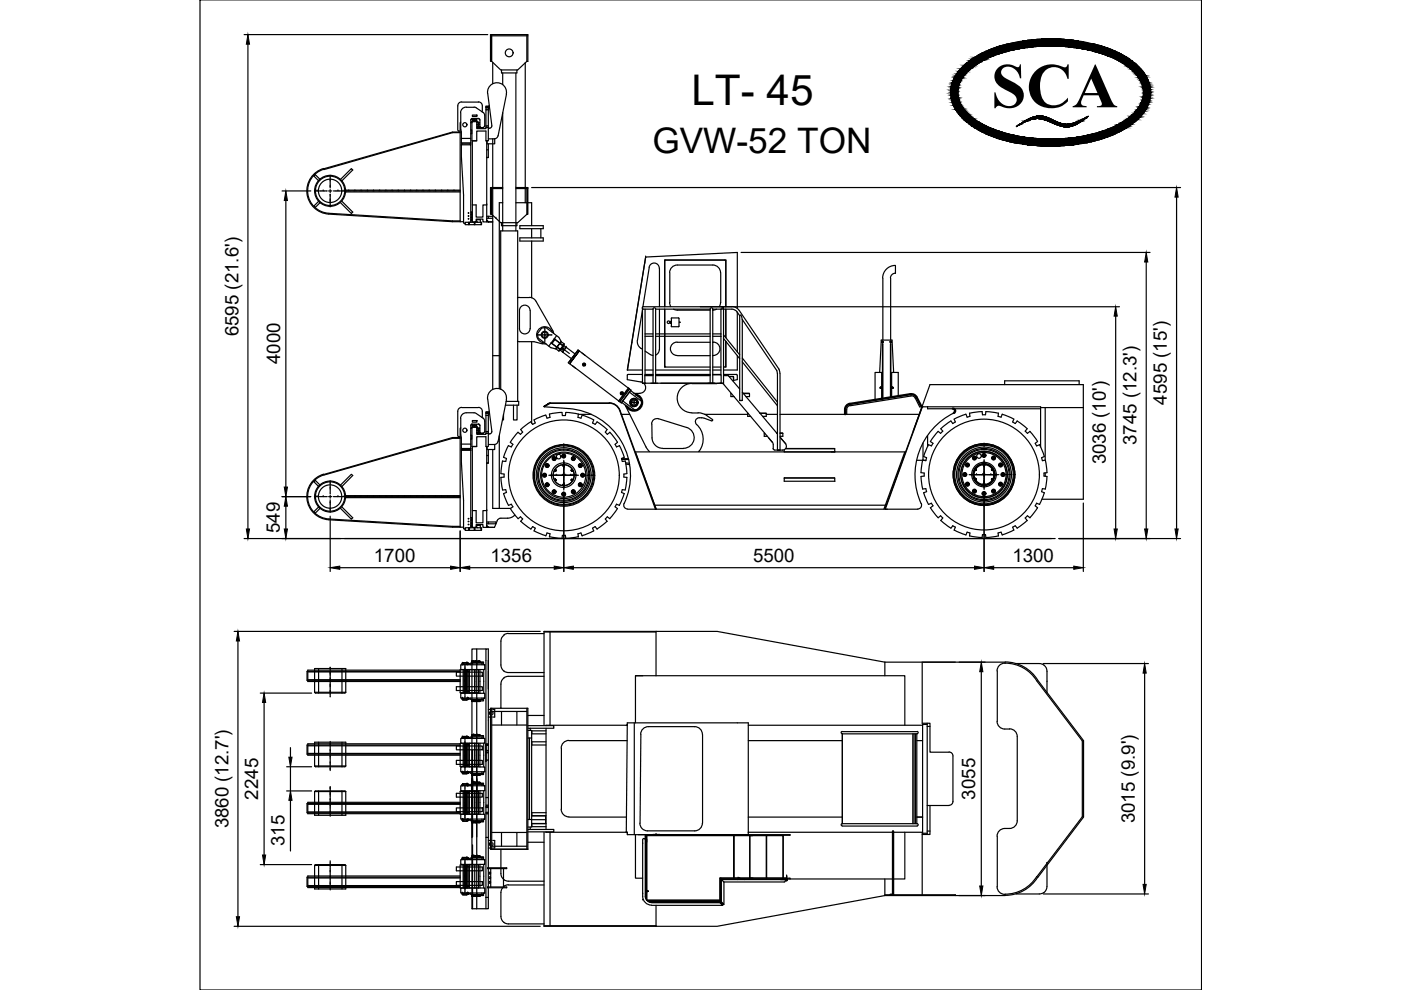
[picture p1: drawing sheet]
<svg xmlns="http://www.w3.org/2000/svg" width="297mm" height="210mm" viewBox="0 0 297 210" stroke-linecap="round" stroke-linejoin="round" font-family="sans-serif">
<defs><g id="words">
<text font-size="13.4" x="210.1" y="22.7">SCA</text>
<text font-size="9" x="146.6" y="22.2">LT- 45</text>
<text font-size="7.5" x="138.3" y="32.5">GVW-52 TON</text>
<g font-size="4">
<text x="50.5" y="71.3" transform="rotate(-90 50.5 71.3)">6595 (21.6')</text>
<text x="59.4" y="77.2" transform="rotate(-90 59.4 77.2)">4000</text>
<text x="247.4" y="85.8" transform="rotate(-90 247.4 85.8)">4595 (15')</text>
<text x="241" y="94.4" transform="rotate(-90 241 94.4)">3745 (12.3')</text>
<text x="234.5" y="98.5" transform="rotate(-90 234.5 98.5)">3036 (10')</text>
<text x="59.3" y="113" transform="rotate(-90 59.3 113)">549</text>
<text x="79.3" y="119.1">1700</text>
<text x="104" y="119.1">1356</text>
<text x="159.7" y="119.1">5500</text>
<text x="214.7" y="119.1">1300</text>
<text x="54.7" y="169.5" transform="rotate(-90 54.7 169.5)">2245</text>
<text x="206.8" y="169.5" transform="rotate(-90 206.8 169.5)">3055</text>
<text x="48.4" y="175.7" transform="rotate(-90 48.4 175.7)">3860 (12.7')</text>
<text x="60.3" y="179.4" transform="rotate(-90 60.3 179.4)">315</text>
<text x="240.6" y="174.6" transform="rotate(-90 240.6 174.6)">3015 (9.9')</text>
</g>
</g></defs>
<!-- layer: AM_0 -->
<g fill="none" stroke="#000" stroke-width=".25">
<path d="M42.4 0h212.3v209.9h-212.3zM104 7.6h7.9M104.3 7.3v5.7h-.3v-5.7h7.9v5.7h-.2M104.3 13l1.9 1.8h3.6l1.9-1.8M104.5 13.3v4.5M106.3 14.8v.7h3.3v-.7M106.6 15.5v2.4M109.4 15.5v33.5M111.4 13.3v29.7M111.7 7.3v5.7M67.8 38l-.3 .3M68.6 35.7a4.9 4.9 0 0 0-3.5 5.3 4.9 4.9 0 0 0 4.6 4.4l26.3 1.6h2.3"/>
<path d="M68.7 35.9a4.8 4.8 0 0 0-3.5 5.1 4.8 4.8 0 0 0 4.5 4.2M97.1 22.5v5.1l.1 .2h.4M97.1 22.4a.83 .83 0 0 1 .8-.8h3.6a.76 .76 0 0 1 .8 .8M97.6 28h-1.6l-27.3 7.8M97.6 28.1h-1.6l-27.3 7.9M97.7 25.9l-.1 .1v21M102.3 22.5v1.1l-.2 .1M104 40h2.6M104.3 39.8v5.6h-.3v-5.6h2.6M104.5 29.4v53.2M106.6 23.9v25.1M109.4 39.8h2.5v5.6h-.2v-5.6"/>
<path d="M109.4 40h2.5M67.5 42.7l.3 .3M69.8 45.2l27.8 1.6M73.3 40.3v.4M103.2 46.7l.3 .3-.3-.3 .3 .3h1M104.3 45.4l1.9 1.8h3.6l1.9-1.8M106.3 47.2v.7h3.3v-.7M106.6 43h-.7v39.4M109.4 43h3.3v4.9M110.2 47.9h5v.6h-5zM110.2 50.4h5v.7h-5zM112.7 48.5v1.9"/>
<path d="M112.7 51.1v12M114.7 48.5v1.9M136.7 55.7h.1M136.9 54.5h.1M136.9 54.5l-3.9 24M137.6 56.7a1.08 1.08 0 0 1 1.2-.9 1.08 1.08 0 0 1 1 1M137.7 56.7l-1.4 8.4M139.8 56.9v8.1M104.5 75.4h1.4M109.7 72.3l.4 .1M110.1 63l-.4 .2M110.1 69.7a1.12 1.12 0 0 0 1.2 1.1 1.12 1.12 0 0 0 1.1-1.1"/>
<path d="M110.1 72.4h3.1l1.8 .5M110.1 63.1h2.2M112.2 63l.7 .2 .5 .4 3.8 6.4 .2 .7M112.4 65.8a1.12 1.12 0 0 0-1.1-1.1 1.12 1.12 0 0 0-1.2 1.1v3.9M112.4 65.8v3.9M112.7 72.4v17.3M115 72.9h.8M117.1 70.5a1.71 1.71 0 0 0-3-.5 1.71 1.71 0 0 0 1.4 2.7M133.9 72.7h.1M136.2 65.8l-1.1 6.4a1.78 1.78 0 0 0 1.1 1.9M136.8 78.5h1.7M136.8 74.4l1.1 .8"/>
<path d="M137.9 75.2l.6 .2M139 78.5h11.6M139.8 74.2a1.21 1.21 0 0 1-.8 1.1M139.8 65.5v8.7M140.9 65v-9.9h13v9.9M140.9 65.5v12.3M151.1 78.5h1.8M153.9 65.5v6.1M153.9 72.4v5.4M156.3 65.4v-11.9l-19.4 1-3.9 24h3.2M156.3 75.4v3.1h-2.9M156.3 66.2v8.4"/>
<path d="M97.1 87.2v5.2l.1 .2h.4M97.1 87.2a.83 .83 0 0 1 .8-.8h3.6a.76 .76 0 0 1 .8 .8M97.6 92.9h-1.6l-27.3 7.8a4.8 4.8 0 0 0-3.5 5.1 4.8 4.8 0 0 0 4.5 4.2M97.6 92.8h-1.6l-27.3 7.8M97.7 90.7l-.1 .1v21M102.3 87.2v1.2l-.2 .1M105.9 92.4v15.4M106.2 82.5v-33.5h3.6v36.1M106.8 87.9v1.1h-.3M107.3 85.1h2.7v.8h-2.8M108.9 85.9v3.1h.7v-3.1M115.4 86.2l5.2 .4"/>
<path d="M116.7 85.4h12.5M116.7 85.5h12.5M122.6 87.9h2.8M129.2 85.4a2.43 2.43 0 0 1 2.3 1.6M129.2 85.5a2.35 2.35 0 0 1 2.2 1.5l7.6 21M129.3 91.7l-.5 .4M131.5 87.1l7.6 20.8-.1 .1M131.7 87.9h1.8M134.7 95.8h57.1l-4.4 12.2h-48.3zM148.3 95.6l-.2 .2M149.4 87.9h9.1M162.5 87.9h2.3"/>
<path d="M165.4 87.9h29.5M193.6 91.4l3.6-9.9h32.5v24.3h-8.8M194.4 97.6h1.9M195.6 86.3l-7.9 21.7 7.9-21.8h25v8.6M195.7 94v3.6M196.7 86.2v.5h23.9M196.7 92.3v2.4M213 81.5v-.8h15.8v.8M218.4 91.5l-.6 .4M220.6 86.4h9.1M221.6 86.4v11.2M67.5 107.5l.3 .3"/>
<path d="M67.8 102.8l-.3 .3M68.6 100.5a4.9 4.9 0 0 0-3.5 5.3 4.9 4.9 0 0 0 4.6 4.4l26.3 1.6h2.3M69.8 110l27.8 1.6M73.1 114.2h150.6M73.3 105.1v.4M104.5 107.8h3.8M104.8 111.7l-.1 .1M106.2 109.9l-.7 .3-.7 1.6h-1.3l-.3-.3M106.2 109.9h1.4M109.2 109.2a2.1 2.1 0 0 1-1.6 .7M132.3 106.7a.83 .83 0 0 0 .8 1.2M133.1 108h5.9"/>
<path d="M138.8 107.1h48.9M166.3 101.3v.1M187.7 108h.5M221.6 100.3v.7M107.8 134.3h7.5M115.3 134h23.8M116.6 134v19.8M139.1 133.9h12.9l35.6 6.5v2.9M139.1 133.9h-23.8v19.9M139.1 133.9v9.4M66.7 146.8v-5.1h6.6v5.1M66.7 146.8l.2 .2h6.2l.2-.2"/>
<path d="M66.7 146.8h6.6M96.8 142.5h5.5v.9h-5.5zM96.8 145.6h5.5v.8h-5.5zM96.8 158.2h5.5v.8h-5.5zM97.6 158h-32.5v1.9h32.5M97.6 142.5v-.5h3.9v.5M97.6 143.4v2.2M97.6 146.4v.5h3.9v-.5M97.6 158.2v-.6h3.9v.6M97.6 159v2.2M97.6 142.3h-32.5v1.9h32.5M97.6 142.1h-32.3v2.4h32.3"/>
<path d="M97.6 157.7h-32.3v2.4h32.3M98.7 142v4.9M98.7 157.6v4.9M100.1 159.1v18.5M100.7 142v.5M100.7 143.4v2.2M100.7 146.4v.5M100.7 157.6v.6M100.7 159v2.2M101.1 159.1v18.3M101.5 143.4v2.2M101.5 159v2.2"/>
<path d="M104 150.2h7.9v29.9h-7.9zM104.3 150.8h7.4M104.3 150.2v29.9M104.3 153.7h7.4M106.3 150.8v2.9M109.6 150.8v2.9M111.7 150.2v29.9M111.9 154.9h.8v1.6h-.8M111.9 154.4h.5v.5M111.9 153.9h5.5v.5h-5M112.3 156.5v17.3M112.7 156.5v17.3"/>
<path d="M112.8 157.3h3M112.8 158h3M115.8 155h-3v.6h3M115.8 154.4v21.5M119 158.6v13M120.6 157a1.63 1.63 0 0 0-1.6 1.6M120.6 157h12.4M133 153.8l-17.2 .1M133 153.3l-.2 23.2M134.5 153.3v23.7M134.7 153.3v-10h57.1v10.5M134.7 143.3h1.6"/>
<path d="M137.5 154.1a1.63 1.63 0 0 0-1.7 1.6l-.1 18.9M147.3 154.1a1.63 1.63 0 0 1 1.6 1.6M149 155.7v18.9M156.3 153.3h2.4v23.2h36.9M158.7 153.8h36.9M158.7 157h19.9M194.4 157h1.2M195.5 140.4h17.6M195.5 140.6v12.7h1.7v6.2h4M196.6 153.6h-1v23.1h1M196.6 153.3v23.6M196.6 154h.6"/>
<path d="M201.2 159.4a.83 .83 0 0 1 .8 .9v9.6a.83 .83 0 0 1-.8 .8M211.4 142.2a1.87 1.87 0 0 1 2.6-1.5 7.9 7.9 0 0 1 5.8 3.6M211.4 152.9a1.63 1.63 0 0 0 1.6 1.7h1.1M211.4 142.3v10.7M213.1 140.3a8.1 8.1 0 0 1 6.9 3.9l9.7 12.8v16.2l-9.7 12.8M214 154.5a1.63 1.63 0 0 1 1.7 1.7M215.7 156.2v17.8M219.8 144.4l9.7 12.8M229.5 157v16.2M66.7 162.4v-5h6.6v5M66.7 167.8v5.1h6.6v-5.1M66.7 162.4l.2 .2h6.2l.2-.2"/>
<path d="M66.7 162.4h6.6M66.7 167.8l.2-.1h6.2l.2 .1M66.7 167.8h6.6M96.8 161.2h5.5v.9h-5.5zM96.8 171.3h5.5v.8h-5.5zM96.8 168.2h5.5v.8h-5.5zM97.6 170.4h-32.5v1.9h32.5M97.6 162.1v.4h3.9v-.4M97.6 168.2v-.4h3.9v.4M97.6 169v2.3M97.6 172.1v.5h3.9v-.5M97.6 170.1h-32.3v2.4h32.3"/>
<path d="M98.7 167.8v4.8M100.7 162.1v.4M100.7 167.8v.4M100.7 169v2.3M100.7 172.1v.5M101.5 169v2.3M104.3 179.4h7.4M104.3 176.5h7.4M106.3 176.5v2.9M109.6 176.5v2.9M111.9 173.8h.8v1.6h-.8M112.4 175.4v.5h-.5"/>
<path d="M112.4 175.9h5v.5h-5.5M112.7 173h3v1.6h-3M112.7 173.8h3M112.8 172.9h3M112.8 172.3h3M115.3 176.5v19.9h23.8M115.8 174.6h-3v.7h3M115.8 176.4l17.2 .1M116.6 176.5v19.8M119 171.6a1.63 1.63 0 0 0 1.6 1.6h12.2M134.7 177v9.2h1.6M135.7 174.5a1.63 1.63 0 0 0 1.6 1.7"/>
<path d="M136.8 177h30.7v.1h-30.7zM136.9 177.1v13.3M137.1 177.1v13.6M148.9 174.5a1.63 1.63 0 0 1-1.6 1.7M158.7 173.2h19.9M158.9 177.2v9M159 177.1v9.1M162.5 177.2h3.5v9M162.5 177.1v9.1M166.1 177.1v9.1M191.8 176.5v9.9h-24.3M194.4 173.2h1.2"/>
<path d="M195.5 176.5v13.2M196.6 176.2h.6M196.6 170.8h4.6M197.2 170.8v6.1h-1.7M211.4 177.3v10.7M214.1 175.7a2.23 2.23 0 0 0-2.5 .8l-.2 .8M215.7 174a1.63 1.63 0 0 1-1.7 1.7M229.5 173.1l-9.7 12.8M66.7 183.5v5h6.6v-5M66.7 183.5l.2-.2h6.2l.2 .2M66.7 183.5h6.6M96.8 186.9h5.5v.8h-5.5z"/>
<path d="M96.8 183.8h5.5v.8h-5.5zM97.6 187.7v.6h3.9v-.6M97.6 183.8v-.4h3.9v.4M97.6 184.6v2.3M97.6 185.7h-32.3v2.5h32.3M97.6 186h-32.5v1.9h32.5M98.7 183.4v4.9M100.7 183.4v.4M100.7 184.6v2.3M100.7 187.7v.6M101.5 184.6v2.3M104 180.1h7.9"/>
<path d="M107.8 195.9h7.5M115.3 196.3h23.8M137.4 191.1h15.2M139.1 192v4.4M152.7 186.2h2.9M152.8 189.3v1.4M155.6 186.2v-9v9M156.1 186.2h6.4v-9h-25.4v13.6M162.5 186.2h4.2M187.6 186.4v3.5l-35.6 6.5h-12.9M202.6 189.7v.2M211.4 188a1.64 1.64 0 0 0 1.7 1.6"/>
<path d="M219.8 185.8a7.9 7.9 0 0 1-6.7 3.8M220 186a8.1 8.1 0 0 1-6.9 3.8"/>
<circle cx="108" cy="11.2" r=".83"/>
<circle cx="70" cy="40.5" r="3.3"/>
<circle cx="70" cy="40.5" r="3.1"/>
<circle cx="70" cy="40.5" r="2.48"/>
<circle cx="70" cy="105.3" r="3.3"/>
<circle cx="70" cy="105.3" r="3.1"/>
<circle cx="70" cy="105.3" r="2.48"/>
<circle cx="119.5" cy="100.7" r="2.22"/>
</g>
<!-- layer: 0 -->
<g fill="none" stroke="#000" stroke-width=".25">
<path d="M103.4 19.8a2.01 2.01 0 0 1 2-2.3 2.01 2.01 0 0 1 1.9 2.4M103.4 19.8l.9 6.9M107.4 20l-1.8 8.8a.83 .83 0 0 1-.8 .6h-1.3M97.7 23.9l.1 5.5M97.8 29.4h2v.9h-2zM97.8 30.3l.1 .2M97.9 30.5l-.1 .2M98.9 22.7a1.21 1.21 0 0 0-1.3 1.2M98.9 22.7h1.6M99.8 27.5h.2v.8h-.2M99.8 30.3v.4l-.1-.2h-1.8M99.8 30.4l-.1 .1"/>
<path d="M99.8 26v3.4M100 25.1v.1M100 25.9v.1h-.2M100.1 25.7h.1M100.1 25.1l-.3 .3M100.1 24.4h1v.3h-1zM100.2 25.7v.1M100.3 25.5h.1M100.3 25.5h.7zM100.3 25.5l-.3 .4M100.5 22.7l.5 .2M101 25.5h.1"/>
<path d="M101 22.9l1.4 .9M101 25.6l.2 .2M101 25.5v.3M101 25.7h.1M101.1 25.7h.1M101.1 27.8h1.9v2.1h.2v13.5h-.8v2.6h-1.4v-2.6h-.9v-13.5h1zM101.1 29.9h-1v-4.1h1v1.5h1.9v-.3h.5v2.9h-.5M101.1 26h.1M101.1 26.9h.1M101.2 25.8v.2h.2M101.2 27h.1M101.3 26l.1 .9"/>
<path d="M101.4 26.9h.1M101.4 26h.1M101.4 26.9h-.1M101.4 26v.9M101.4 25.1l.4 .3M101.5 25.1l.3 .4v1.6h-.6l.2-.2M101.5 25.1h-1.4l-.3 .4v.5M101.8 26.8l.2 .3h.4h-1.2M102.4 23.8l.4 .7M102.7 26.7l-.3 .3M102.8 24.5v2.2M103 27v-.3h.5v.3"/>
<path d="M103 26.7v-3.4h.5v3.4M103 23.3v-.5h.5v.5M103 22.8h.5M103 22.7v-.1h.5v.1M103 22.6v-.1h.5v.1M103.2 33.4h.3zM103.2 31.8h.3M103.5 30.5v2.9M103.5 27.2h.4M103.7 22.4l-.2 .6M104.2 26.7v.3l-.3 .1M104.9 29.4v1.1h-1.6v-.6"/>
<path d="M98.3 47.2l.1 .1M98.5 47.4h.1M99.4 47.1l.1 .5zM99.4 47.1h-.8v.5h.8M99.5 47.1h1.1v.5h-1.1M99.8 45h.2M99.8 46.6h.2v.3h-.2M99.8 47.1v-16.4h-2l.5 10.6v5.9M100 46.6h.1M100 45v1.6M100.1 43.4v3.6h.9v-.5h1.4v.5h.8v-3.6M100.6 47.1h.1v.5h-.1"/>
<path d="M100.7 47.1h1.3v.5h-1.3M101.3 47.1l-.3-.2 .1-.3h.7v.5M102 47.1v.5M103.2 46.7l.3 .3h1M103.2 43.4h.1M142 57.8v6.3M143.6 56.2a1.63 1.63 0 0 0-1.6 1.6M143.6 56.2h7.6M151.1 56.2a1.63 1.63 0 0 1 1.7 1.6M152.8 57.8v6.3M153.7 55.1l.1 .2M153.7 55.1l-12.7 .1v9.8"/>
<path d="M153.9 55.3v9.7M114.8 69.6l.9-.2 2.8 2.1 .5 .9-1.2 1.6-1-.3-2.7-2.1-.2-.8zM116.8 72.7l.2 .1M116.9 72.7l1.9 1.4M117 72.8l1.9 1.3M117.5 71.9l1.9 1.4-1.7-1.4M117.5 71.8l.2 .1M117.7 71.9l-.7 .9M118 71.2l-1.6 2.2M118.2 73.6l.6 .5M118.7 74l-.2 .3M118.8 74.1h.1"/>
<path d="M118.8 74.2h.1M118.8 74.2l.8-.9-.7 1M118.8 74.2l.1 .1M118.9 74.3l.4 .3M118.9 72.5l.7 .4-1.1 1.5-.6-.4zM118.9 72.5l-.2 .3M119.2 74.2l.2-.2 1.3 .9M119.3 74.6h.1M119.3 73.3l-.6-.4-.8 1M119.4 73.3h.1M119.5 73.3h.1M119.6 73l-.8 1"/>
<path d="M119.6 73.3l.4 .3M119.6 73.7l-.2 .3-.2-.2M120 73.6h.1M120 73.6l-.7 1M120.5 76.9l10.7 8.1M120.5 76.9h.1M120.8 77.1l2-2.7-2 2.7M121.4 77.6l.6 .5M121.9 75.4l-.4 .5M121.9 75l-1.9-1.4-.7 1 1.8 1.4M122.5 74.2l-2 2.7zM122.6 74.2l10.7 8.1-2.1 2.7"/>
<path d="M123.4 74.9l.7 .5M123.6 77.1l.5 .4M123.9 77.1v.4l-.2-.3M124 77.1l-.4 .5M140.9 77.8h9.7M141 65.5v12.1l.1 .2M142 64.1l.2 .9M142.3 67.5l1.6-.1 .1 .1-.1 1.7h-1.6M142.4 67.5v1.7M142.8 65.6l.8 .2M143.6 72.5a1.42 1.42 0 0 0-1.5 1.4 1.42 1.42 0 0 0 1.5 1.5M143.6 75.4h7"/>
<path d="M143.6 72.6h7M143.6 65.8h7M151.1 77.8h1.8M151.1 75.4h.1M151.1 72.6h.1M151.2 72.5a1.42 1.42 0 0 1 1.4 1.4 1.42 1.42 0 0 1-1.4 1.5M151.9 65.6l-.7 .2M152.8 64.1l-.3 .9M153.4 77.8h.5M153.8 77.6l-.1 .2M153.9 65.5v6.1M153.9 72.3v5.4"/>
<path d="M97.7 88.7l.1 5.5M97.8 95.5h.1M97.8 94.2h2v.9h-2zM97.8 95.1l.1 .2M97.9 95.3h1.8l.1 .2M97.9 95.3l-.1 .2M99.7 95.3h.1M99.8 92.3h.2v.8h-.2M99.8 95.5h.1M99.8 90.8v-.6l.3-.3h1.4l.3 .3v1.7h-.6v-.2h.2M99.8 90.8v3.4M99.8 95.1v.4"/>
<path d="M99.8 95.1l-.1 .2M100 90.7v.1h-.2M100 89.9v.1M100.1 90.5l.1 .1M100.1 89.9l-.3 .3M100.1 89.2h1v.3h-1zM100.2 90.3l-.2 .4M100.3 90.3h.7zM100.3 90.3h.1M100.3 90.3l-.1 .1M100.5 87.5l.5 .2 1.4 1M100.5 87.5h-1.6a1.21 1.21 0 0 0-1.3 1.2"/>
<path d="M101 90.3h.1M101 90.4l.2 .4h.2M101 90.3v.3M101 90.5h.1M101.1 90.4v.1M101.1 92.6h1.9v2.1h.2v13.6h-.8v2.5h-1.4v-2.5h-.9v-13.6h1zM101.1 94.7h-1v-4.1h1v1.5h1.9v-.3h.5v2.9h-.5M101.1 90.8h.1M101.1 91.7h.1M101.2 91.8h.1M101.3 90.8l.1 .9M101.3 91.7h.1"/>
<path d="M101.4 90.8h.1M101.4 91.7h.1M101.4 90.8v.9M101.4 89.9l.4 .3M101.8 91.6l.2 .3h.4h-1.2M102.4 88.6l.4 .7v2.2M102.7 91.5l-.3 .3M103 91.8v-.3h.5v.3M103 91.5v-3.4h.5v3.4M103 88.1v-.5h.5v.5M103 87.6h.5M103 87.6v-.2h.5v.2"/>
<path d="M103 87.4v-.1h.5v.1M103.2 96.6h.3M103.2 98.1h.3M103.4 84.6a2.01 2.01 0 0 1 2-2.2 2.01 2.01 0 0 1 1.9 2.4M103.4 84.6l.9 6.9M103.5 95.3v2.8M103.5 98.1l-.3 .1M103.5 92h.4M103.7 87.2l-.2 .6M104.2 91.5v.3l-.3 .2M104.5 95.3v12.5M104.9 94.2v1.1h-1.6v-.6"/>
<path d="M107.4 84.8l-1.8 8.8a.83 .83 0 0 1-.8 .6h-1.3M107.8 94.5l-1 2.4 .6 .3-.2 .6h-.7l-.3 2.6M112.5 89.4l-2.1 1.7 .4 .5-.5 .5-.5-.4-.7 .7-.9 1.4 .5 .4-.3 .6-.6-.3M115.3 86.2l1.1-.7-1.1 .7M115.7 88l-2.5 1 .3 .7-.6 .3-.3-.5M116.5 87.8l.1 .7-.6 .2-.3-.7M116.5 87.8l2.7-.3v.6h.7l.1-.7 2.6 .4M116.7 85.5l-1.4 .7M116.7 85.4l-.2 .1M119.5 95.5h.1M119.5 94.1v.3M119.5 94.6v.3"/>
<path d="M120.6 86.6a14.2 14.2 0 0 1 11.7 20.2M122.6 87.8l-.1 .7 .7 .2 .2-.7M123.4 88l2.5 1-.3 .7 .6 .3 .4-.5M126.6 89.4l2.1 1.7-.4 .5 .5 .5M129.3 91.6l1.6 2.2-.5 .4 .3 .6 .6-.3M131.2 85l.2 .2M131.2 84.9l.3 .2M131.3 94.5l1 2.4-.5 .3 .1 .6h.7l.3 2.6M131.4 84.7l.2 .2M131.6 84.5l.2 .2M131.6 83.2l.6 .4M131.7 84.2l.3 .2"/>
<path d="M131.9 84l.2 .2M131.9 83.2l.1 .3-.1 .1h-.2l-.1-.3M132.1 85l2.5 2M132.1 83.1l-.5 .6M132.1 83.8l.2 .2M132.2 83.6l.3 .2M132.4 83.4l.2 .2M132.6 83.2l.2 .2M132.7 98.1l.8 .1M132.7 98.4l.8 .1M132.7 82.9l.2 .2M132.9 82.7l.2 .2"/>
<path d="M133 82.5l.3 .2M133.2 82.3l.3 .2M133.2 82.3l.3 .1M133.3 97.3h-1.4v.1h1.4M133.5 82.5l-2.1 2.7 .3 .2M133.5 82.5l.3 .2M133.5 83.2l2.5 1.9M133.7 82.8l2.3 1.8 .1 1-1 1.3-1 .2-2.3-1.8M133.8 82.7l-2.1 2.7zM195.6 97.6l-.3 2.6 .6 .1v.6l-.6 .1 .3 2.7M195.8 96.8l.7 .2-.2 .7-.7-.1M198.9 91.5l-1.6 2.1 .5 .4-.3 .5-.6-.2-1.1 2.5"/>
<path d="M201.6 89.3l-2.1 1.6 .4 .5-.5 .5-.5-.4M202.3 87.6a14.7 14.7 0 0 0-7 19.2M202.3 88.9l.3 .6-.6 .3-.4-.5M204.8 87.8l-2.5 1.1M204.8 87.8l.2 .6 .6-.1v-.7l2.6-.3 .1 .6h.6l.1-.6h1.1l1.6 .3-.1 .7 .6 .1 .3-.6 2.4 1.1M208.6 95.3h.1M208.6 94v.2M208.6 94.5v.3M215 88.9l-.3 .6 .6 .3 .4-.5 2.1 1.6-.4 .5 .4 .5M218.4 91.5l1.6 2.1-.5 .4 .3 .5 .6-.2 1 2.5M221.4 96.8l-.6 .2 .2 .7 .6-.1M221.6 97.6l.4 2.6-.7 .1v.6l.7 .1-.4 2.7"/>
<path d="M98.3 112l.3 .2M99.4 111.9l.1 .6zM99.4 111.9h-.8v.6h.8M99.5 111.9h1.1v.6h-1.1M99.8 109.7l.2 .1M99.8 111.4h.2v.3h-.2M99.8 111.9v-16.4h-2l.5 10.6v5.9M100 111.3v.1M100 109.8v1.6M100.1 108.3v3.5h.9v-.6h1.4v.6h.8v-3.5M100.6 111.9h.1v.6h-.1M100.7 111.9h1.3v.6h-1.3"/>
<path d="M101.3 111.9l-.3-.2 .1-.3h.7v.5M102 111.9v.6M103.2 111.5l.3 .3h1M103.2 108.3h.1M106.2 100.4l.7 .1v.6l-.7 .1M106.2 101.2l.4 2.7M106.5 103.9l.7-.1 .2 .6-.6 .3M106.8 104.6l1 2.5M107.8 107.2l.6-.3 .3 .6-.5 .3 1.6 2.1M109.8 110l.5-.4 .5 .4-.4 .5M110.4 110.5l2.1 1.6M112.6 112.2l.3-.6 .6 .4-.3 .6"/>
<path d="M113.2 112.6l2.5 1M115.7 113.6l.3-.6 .6 .2-.1 .6M116.5 113.8l2.7 .3M119.2 114.2v-.7h.7l.1 .7M119.5 106.7v.2M119.5 107.2v.3M122.6 113.8l-2.6 .3M123.4 113.6l-.2-.6-.7 .2 .1 .6M125.9 112.6l-2.5 1M126.6 112.2l-.4-.6-.6 .4 .3 .6M128.7 110.5l-2.1 1.6M129.3 110l-.5-.4-.5 .4 .4 .5"/>
<path d="M131.3 107.2l-.6-.3-.3 .6 .5 .3-1.6 2.1M132.3 104.6l-1 2.5M132.6 103.9l-.7-.1-.1 .6 .6 .3M132.9 101.2l-.3 2.7M132.9 100.4l-.6 .1v.6l.6 .1M187.7 108h6.9M195.3 106.8a.83 .83 0 0 1-.7 1.1M195.6 103.7l.7-.1 .2 .6-.7 .3M195.8 104.5l1.1 2.4 .6-.2 .3 .5-.5 .4 1.6 2.2M198.9 109.8l.5-.4 .5 .4-.4 .5 2.1 1.7M201.6 112l.4-.5 .6 .3-.3 .6M202.3 112.4l2.5 1"/>
<path d="M208.6 106.5v.3M208.6 107v.3M214.9 112.4l-2.4 1-.3-.6-.6 .2 .1 .6-1.6 .3-1.1 .1-.1-.7h-.6l-.1 .7-2.1-.3-.5-.1v-.6l-.6-.2-.2 .6M218.4 109.8l-.6-.4-.4 .4 .4 .5-2.1 1.7-.4-.5-.6 .3 .3 .6M221.4 104.5l-1 2.4-.6-.2-.3 .5 .5 .4-1.6 2.2M221.6 103.7l-.6-.1-.2 .6 .6 .3M100.1 137.6h1v55.1h-1zM101.1 137.6h1.9M106.9 134.7a1.46 1.46 0 0 0-.7 1.2v5.1a1.61 1.61 0 0 0 .7 1.3M107.8 134.3l-1 .3M103 157.9v.1h.5v-.1M103 158v1.2h.5v-1.2"/>
<path d="M103 157.9v-.2h.5v.2M103 159.2v.4h.5v-.4M103 159.6v1.6h.5v-1.6M103 157.9h.5M103 159.1h.5M103.5 157.7v-20.1h-.5v31.5M103.5 150.4h.7M103.5 152h.7M104.1 150.8a.4 .4 0 0 0-.4 .4 .4 .4 0 0 0 .4 .4M104.4 150.9v.6M104.5 150.4h.4v1.6h-.4M106.8 142.3l1 .3h7.5"/>
<path d="M106.9 143.7a1.47 1.47 0 0 0-.7 1.3v5.2M111.9 151.7h3.4M115.3 143.4h-7.5l-1 .3M187.6 140.4h15M215.4 140.7h5M220.4 140.7l.9 .3M221.3 141a1.57 1.57 0 0 1 .7 1.3v4.5M103 171v.2h.5v-.2M103 171.2v1.2h.5v-1.2M103 172.4v.2h.5v-.2M103 171v-.3h.5v.3M103 172.6v5h.5v-5"/>
<path d="M103 170.7v-1.6h.5v1.6M103 177.6v15.1M103 171h.5M103 172.2h.5M103.5 161.2v7.9M103.5 177.6v6.4M103.5 179.8h.7M103.5 178.2h.7M104.1 178.6a.4 .4 0 0 0-.4 .4 .4 .4 0 0 0 .4 .4M104.4 178.7v.6M104.5 178.2h.4v1.6h-.4M111.9 178.6h3.4"/>
<path d="M103 190.3h.5v2.4h-2.4M103.4 184h4v.2h-4zM103.4 188.1h4v.1h-4zM103.5 184.2v3.9M103.5 188.2v2.1M104 186l-.2-.1-.1 .2 .2 .2 .1-.1M104 185l-.2-.1-.1 .2 .2 .2 .1-.1M104 187l-.2-.1-.1 .2 .2 .2 .1-.2M104 184.2v3.9M106.2 180.2v5a1.61 1.61 0 0 0 .7 1.3M106.8 184.2v3.9M106.8 186.5l1 .3h7.5"/>
<path d="M106.8 195.6l1 .3M106.9 188a1.46 1.46 0 0 0-.7 1.2v5.1a1.61 1.61 0 0 0 .7 1.3M107.8 187.6l-1 .3M107.8 187.6h7.5M187.6 189.9h25.5M187.6 189.7h15M215.4 189.5h5M221.3 189.2l-.9 .3M222 182.9v5a1.73 1.73 0 0 1-.7 1.3"/>
<circle cx="98.6" cy="26.5" r=".44"/>
<circle cx="100.2" cy="25.3" r=".06"/>
<circle cx="100.6" cy="25.3" r=".06"/>
<circle cx="100.6" cy="25.7" r=".06"/>
<circle cx="101" cy="25.3" r=".06"/>
<circle cx="101.1" cy="26.4" r=".06"/>
<circle cx="101.6" cy="26.4" r=".06"/>
<circle cx="101.6" cy="26.8" r=".06"/>
<circle cx="101.6" cy="26" r=".06"/>
<circle cx="99.3" cy="45.8" r=".06"/>
<circle cx="99.3" cy="45.2" r=".06"/>
<circle cx="99.3" cy="46.4" r=".06"/>
<circle cx="99.9" cy="45.5" r=".06"/>
<circle cx="99.9" cy="46.1" r=".06"/>
<circle cx="115.5" cy="71" r=".57"/>
<circle cx="115.5" cy="71" r=".74"/>
<circle cx="119.4" cy="73.9" r=".06"/>
<circle cx="121.6" cy="75.6" r=".06"/>
<circle cx="123.8" cy="77.3" r=".32"/>
<circle cx="123.8" cy="77.3" r=".15"/>
<circle cx="141.7" cy="68.3" r=".28"/>
<circle cx="142.2" cy="68.5" r=".06"/>
<circle cx="142.2" cy="68.2" r=".06"/>
<circle cx="144.1" cy="68.3" r=".06"/>
<circle cx="98.6" cy="91.2" r=".44"/>
<circle cx="100.2" cy="90.1" r=".06"/>
<circle cx="100.6" cy="90.5" r=".06"/>
<circle cx="100.6" cy="90.1" r=".06"/>
<circle cx="101" cy="90.1" r=".06"/>
<circle cx="101.1" cy="91.2" r=".06"/>
<circle cx="101.6" cy="91.6" r=".06"/>
<circle cx="101.6" cy="91.2" r=".06"/>
<circle cx="101.6" cy="90.8" r=".06"/>
<circle cx="118.5" cy="96.8" r=".49"/>
<circle cx="131.8" cy="83.4" r=".32"/>
<circle cx="131.8" cy="83.4" r=".19"/>
<circle cx="134.4" cy="85.3" r=".57"/>
<circle cx="134.4" cy="85.3" r=".74"/>
<circle cx="207.6" cy="96.7" r=".49"/>
<circle cx="99.3" cy="110" r=".06"/>
<circle cx="99.3" cy="111.2" r=".06"/>
<circle cx="99.3" cy="110.6" r=".06"/>
<circle cx="99.9" cy="110.3" r=".06"/>
<circle cx="99.9" cy="110.9" r=".06"/>
<circle cx="119.5" cy="100.7" r="6.4"/>
<circle cx="119.5" cy="100.7" r="6.2"/>
<circle cx="119.5" cy="100.7" r="5.8"/>
<circle cx="119.5" cy="100.7" r="5.5"/>
<circle cx="119.5" cy="100.7" r="5.3"/>
<circle cx="119.5" cy="100.7" r="2.22"/>
<circle cx="119.6" cy="100.8" r="11.7"/>
<circle cx="119.6" cy="100.8" r="6.5"/>
<circle cx="119.6" cy="100.8" r="4.9"/>
<circle cx="208.6" cy="100.6" r="11.7"/>
<circle cx="208.6" cy="100.6" r="6.5"/>
<circle cx="208.6" cy="100.6" r="6.4"/>
<circle cx="208.6" cy="100.6" r="6.2"/>
<circle cx="208.6" cy="100.6" r="4.9"/>
<circle cx="208.6" cy="100.6" r="5.8"/>
<circle cx="208.6" cy="100.6" r="5.5"/>
<circle cx="208.6" cy="100.6" r="5.3"/>
<circle cx="208.6" cy="100.6" r="2.22"/>
<circle cx="98.6" cy="144.4" r=".06"/>
<circle cx="98.6" cy="160.1" r=".06"/>
<circle cx="98.6" cy="170.1" r=".06"/>
<circle cx="98.6" cy="185.8" r=".06"/>
</g>
<!-- layer: AM_7 -->
<g fill="none" stroke="#000" stroke-width=".25">
<path d="M70 39.6v.2M70 39.6h.1M70 39.3v.3M70 39v.3M70 38.6v.4M70 38.3v.2M70 38.3h.1M70 37.7v.5M70 37.3v.4M70 37.1v.1M66.7 40.5h.2M67 40.5h.2"/>
<path d="M67.2 40.5h.1M67.3 40.5h.2M67.5 40.5h.7M68.3 40.5h.2M68.5 40.5h.1M68.6 40.5h.6M69.3 40.5h.1M69.7 40.5h.6M70 43.7h.1M70 43.5v.2M70 43v.4M70 42.8v.2"/>
<path d="M70 42.7h.1M70 42.5v.2M70 42.4h.1M70 42.2v.2M70 41.7v.4M70 41.5v.2M70 41.4h.1M70 41.2v.2M70 40.2v.6M70 43.8v.1M70.7 40.5h.7M71.4 40.5h.2"/>
<path d="M71.7 40.5h.1M71.7 40.5h.7M72.4 40.5h.3M72.7 40.5h.2M73 40.5h.1M73 40.5h.2M73.3 40.5h.3M73.7 40.5h.2M73.9 40.5h.1M74 40.5h.2M74.2 40.5h.8M75 40.5h.2"/>
<path d="M75.3 40.5h.1M75.3 40.5h1M76.3 40.5h.2M76.6 40.5h.1M76.6 40.5h.2M76.9 40.5h.9M77.9 40.5h.1M77.9 40.5h.2M78.2 40.5h.7M78.9 40.5h.2M79.2 40.5h.1M79.2 40.5h.2"/>
<path d="M79.5 40.5h.7M80.2 40.5h.3M80.5 40.5h.1M80.5 40.5h1M81.6 40.5h.2M81.8 40.5h.1M81.9 40.5h.2M82.1 40.5h.7M82.9 40.5h.2M83.1 40.5h.1M83.2 40.5h.2M83.4 40.5h.7"/>
<path d="M84.2 40.5h.2M84.4 40.5h.1M84.5 40.5h.2M84.7 40.5h.8M85.5 40.5h.2M85.8 40.5h.1M85.8 40.5h1M86.8 40.5h.2M87.1 40.5h.1M87.1 40.5h.2M87.4 40.5h.7M88.1 40.5h.2"/>
<path d="M88.4 40.5h.1M88.4 40.5h.2M88.7 40.5h.9M89.7 40.5h.1M89.7 40.5h.2M90 40.5h.7M90.7 40.5h.3M91 40.5h.1M91 40.5h1M92.1 40.5h.2M92.3 40.5h.1M92.4 40.5h.2"/>
<path d="M92.6 40.5h.7M93.4 40.5h.2M93.6 40.5h.1M93.7 40.5h.2M93.9 40.5h1M94.9 40.5h.1M95 40.5h.2M95.2 40.5h.8M96 40.5h.2M96.3 40.5h.1M96.3 40.5h1M97.3 40.5h.3"/>
<path d="M113.9 71h1.1M115 71h.7M115.5 70.6v.2M115.5 69.9v.6M115.5 69.7v.2M115.5 70.9v.8M115.5 71.8v.2M115.5 72.1v.4M115.5 69.5v.1M115.7 71h.3M116 71h1M119.5 98.7v1.2"/>
<path d="M119.5 98.7v-.3v.5M119.5 99.8v.4M119.5 99.5v.2M119.5 99.5h.1M119.5 99.2v.2M119.5 99.2h.1M119.5 98.9v.2M119.5 97.6v.8v-.2M119.5 98.1h.1M119.5 100v1M133.9 85.4h.1M134.1 85.4h.1"/>
<path d="M134.1 85.4h.2M134.4 85.4h.1M134.4 85.1v.3M134.4 85.1h.1M134.4 84.9v.2M134.4 85.4h.3M134.4 85.4v.2M134.4 85.6v.3M134.7 85.4h.2M208.6 99.5v.3M208.6 98.7v-.4v1.2M208.6 98v.3z"/>
<path d="M208.6 99.8v2v-.4M208.6 99.6v.7M208.6 99.3v.3M208.6 99.1v.2M208.6 99h.1M208.6 98.8v.2M208.6 97.5v.5M66.7 105.3h.2M67 105.3h.2M67.2 105.3h.1M67.3 105.3h.2M67.5 105.3h.7"/>
<path d="M68.3 105.3h.2M68.5 105.3h.1M68.6 105.3h.6M69.3 105.3h.1M69.7 105.3h.6M70 108v.6M70 108h.1M70 107.7v.2M70 106.9v.8M70 106.7v.2M70 106.7h.1M70 106v.6"/>
<path d="M70 103.8v.7M70 103.6v.2M70 103.5h.1M70 103.3v.2M70 102.5v.7M70 102.2v.3M70 102.2h.1M70 102v.2M70 104.6v.1M70 105v.6M70.7 105.3h.7M71.4 105.3h.2"/>
<path d="M71.7 105.3h.1M71.7 105.3h.7M72.4 105.3h.3M72.7 105.3h.2M73 105.3h.1M73 105.3h.2M73.3 105.3h.3M73.7 105.3h.2M73.9 105.3h.1M74 105.3h.2M74.2 105.3h.8M75 105.3h.2"/>
<path d="M75.3 105.3h.1M75.3 105.3h1M76.3 105.3h.2M76.6 105.3h.1M76.6 105.3h.2M76.9 105.3h.9M77.9 105.3h.1M77.9 105.3h.2M78.2 105.3h.7M78.9 105.3h.2M79.2 105.3h.1M79.2 105.3h.2"/>
<path d="M79.5 105.3h.7M80.2 105.3h.3M80.5 105.3h.1M80.5 105.3h1M81.6 105.3h.2M81.8 105.3h.1M81.9 105.3h.2M82.1 105.3h.7M82.9 105.3h.2M83.1 105.3h.1M83.2 105.3h.2M83.4 105.3h.7"/>
<path d="M84.2 105.3h.2M84.4 105.3h.1M84.5 105.3h.2M84.7 105.3h.8M85.5 105.3h.2M85.8 105.3h.1M85.8 105.3h1M86.8 105.3h.2M87.1 105.3h.1M87.1 105.3h.2M87.4 105.3h.7M88.1 105.3h.2"/>
<path d="M88.4 105.3h.1M88.4 105.3h.2M88.7 105.3h.9M89.7 105.3h.1M89.7 105.3h.2M90 105.3h.7M90.7 105.3h.3M91 105.3h.1M91 105.3h1M92.1 105.3h.2M92.3 105.3h.1M92.4 105.3h.2"/>
<path d="M92.6 105.3h.7M93.4 105.3h.2M93.6 105.3h.1M93.7 105.3h.2M93.9 105.3h1M94.9 105.3h.1M95 105.3h.2M95.2 105.3h.8M96 105.3h.2M96.3 105.3h.1M96.3 105.3h1M97.3 105.3h.3"/>
<path d="M116.4 100.8h.5M117.2 100.8h-.3h.7M117.2 100.8h.3M117.5 100.8h.6M117.7 100.8h.2M117.9 100.8h.1M118 100.8h.9M118.1 100.8h.6M118.7 100.8h1M119 100.8h.2M119.2 100.8h.1M119.5 101v.6"/>
<path d="M119.5 101.7v.5v-.4M119.5 103.3v.6M119.5 100.5v.3h-.2M119.5 100.5h.1M119.5 100.2v.2M119.5 100.9v.2M119.5 101.2h.1M119.5 101.2v.2M119.5 101.5v.2M119.5 102.5v-.3v1.1M119.5 102.5h.1M119.5 102.5v.6"/>
<path d="M119.5 103.1v.4M119.7 100.8h.1M119.7 100.8h.2M119.8 100.8h.6M120 100.8h.1M120 100.8h.2M120.3 100.8h.4h-.3M120.9 100.8h-.2h1.4M121 100.8h.1M121 100.8h.2M121.3 100.8h.1M121.3 100.8h.2"/>
<path d="M121.6 100.8h.4M122 100.8h.7M122 100.8h.3M205.5 100.6h.5M206.4 100.6h-.4h1.2M206.5 100.6h.2M206.8 100.6h.2M207 100.6h.1M207.1 100.6h.2M207.2 100.6h.3M207.3 100.6h.8M207.5 100.6h1.2"/>
<path d="M208.1 100.6h.2M208.4 100.6h.1M208.4 100.6h.2M208.6 100.6h.9M208.6 102.9v.6M208.6 103.5v.3M208.6 100.4v.2M208.6 100.3h.1M208.6 100.8h.1M208.6 100.8v.2M208.6 101.1h.1M208.6 101.1v.2"/>
<path d="M208.6 102v-.2v1.1M208.6 102.1h.1M208.6 102.1v.2M208.6 102.4h.1M208.6 102.4v.2M208.6 102.7v.4M208.6 103.1v.3M208.8 100.6h.1M208.8 100.6h.5M209.4 100.6h.4h-.3M210 100.6h-.2h1.1M210.1 100.6h.1"/>
<path d="M210.1 100.6h.2M210.4 100.6h.2M210.7 100.6h.4M210.9 100.6h.3M211.1 100.6h.7M211.1 100.6h.3M70 147.2v.4M70 147v.2M70 146.9h.1M70 146.7v.2M70 146.6h.1M70 146.4v.2"/>
<path d="M70 145.6v.7M70 145.6h.1M70 145.3v.3M70 145.3h.1M70 145v.3M70 144.6v.4M70 144.3v.2M70 144.3h.1M70 144v.2M70 144h.1M70 143.7v.2M70 143.3v.4"/>
<path d="M70 143v.2M70 143h.1M70 142.7v.2M70 142.7h.1M70 142.4v.2M70 142v.4M70 141.7v.2M70 141.7h.1M70 159.5v.7M70 159.2v.2M70 159.2h.1M70 158.2v.9"/>
<path d="M70 157.9v.2M70 157.9h.1M70 157.6v.2M70 157.2v.4M70 141.5v.1M70 147.7v.1M98.6 143.9v1.4v-.7M98.6 145.6v-.2v.2M98.6 146.8v.2M98.6 147v.7M98.6 147.7v.5M98.6 143.7v.2"/>
<path d="M98.6 143v.6M98.6 142.8v.2zM98.6 142.4v.3M98.6 141v.3M98.6 140.7v.3M98.6 147h.1M98.6 145.7v1.2M98.6 146.4v.3M98.6 145.9v.5M98.6 145.7v.2M98.6 145.6h.1M98.6 144.4v.2"/>
<path d="M98.6 144.3h.1M98.6 144.1v.2M98.6 143.3v.7M98.6 143.1v.2M98.6 143h.1M98.6 142v.7M98.6 141.7v.3M98.6 159.2v1M98.6 158.9v.3v-.2M98.6 157.5v.3M98.6 157.2v.3M98.6 156.6v.6"/>
<path d="M98.6 159.6v.2M98.6 159.5h.1M98.6 159.3v.2M98.6 159.2h.1M98.6 158.3v.6M98.6 158.2h.1M98.6 158v.2M98.6 157.9h.1M98.6 157.7v.2M98.6 157.4v.2M98.6 141.3v1.1M98.6 156.3v.3"/>
<path d="M98.6 157.8v1.1M98.6 159.9v.4M70 163.2v.2M70 163.1h.1M70 162.9v.2M70 161.9v.9M70 161.8h.1M70 161.6v.2M70 160.8v.7M70 160.5v.3M70 160.5h.1M70 160.2v.3"/>
<path d="M70 167h.1M70 167v.2M70 167.3h.1M70 167.3v.7M70 168v.2M70 168.3h.1M70 168.3v.2M70 168.6h.1M70 168.6v.2M70 168.9v.4M70 169.3v.3M70 169.6h.1"/>
<path d="M70 169.6v.6M70 170.2v.4M70 170.7v.2M70 170.9h.1M70 171v.2M70 171.2v.3M70 171.5v.7M70 172.2h.1M70 172.3v.2M70 172.5v.6M70 166.9h.1M98.6 160.4v.4"/>
<path d="M98.6 160.7v.2M98.6 161v.6v-.5M98.6 161.8v-.2v.3M98.6 163v.3M98.6 163.3v.6M98.6 162.4v.3M98.6 162.2v.2M98.6 162.2h.1M98.6 161.9v.2M98.6 161.9h.1M98.6 160.9v.2M98.6 160.8h.1"/>
<path d="M98.6 160.5h.1M98.6 160.3v.2M98.6 170.6v-.7v1.1M98.6 169.6v.2v-.2M98.6 167.7v.7M98.6 167.2v.9M98.6 166.4v.8M98.6 171v.3M98.6 171.3v.2M98.6 171.2v1M98.6 172.4v-.2v.7M98.6 172.5v1.1"/>
<path d="M98.6 173.6v.3M98.6 168.2h.1M98.6 168.3v.2M98.6 168.5v.5M98.6 169v.3M98.6 168.5v1v-.2M98.6 169.6h.1M98.6 170.6v.2M98.6 170.9h.1M98.6 170.9v.2M98.6 171.6v.3M98.6 171.9v.2"/>
<path d="M98.6 172.2h.1M98.6 161.9v1.1M98.6 167.6v.1M138.4 176.9h.7M139.1 176.9h.1M139.1 176.9h.2M139.4 176.9h.5M70 182.5v.7M70 183.2v.2M70 183.5h.1M70 183.5v.2M70 183.8v.4"/>
<path d="M70 184.2v.3M70 184.5v.3M70 184.8h.1M70 184.8v.3M70 185.1v.4M70 185.6v.5M70 186.1h.1M70 186.2v.2M70 186.4v.4M70 186.9v.2M70 187.2v.2M70 187.4h.1"/>
<path d="M70 187.5v.2M70 187.7v.7M70 188.5v.2M98.6 184.7v.2M98.6 183.7v.9M98.6 183.4v.3M98.6 182.3v1.1v-.2M98.6 182v.3M98.6 185.8v.3M98.6 186.3v-.2v.7M98.6 187.5v.3M98.6 187.8v.9"/>
<path d="M98.6 188.7v.8M98.6 183.4h.1M98.6 183.5v.2M98.6 183.7v.5M98.6 184.2v.2M98.6 184.5h.1M98.6 184.5v.2M98.6 184.8h.1M98.6 184.8v1M98.6 185.1v.4M98.6 185.5v.2M98.6 185.8h.1"/>
<path d="M98.6 185.8v.2M98.6 186.1h.1M98.6 186.8v.2M98.6 187.1h.1M98.6 187.1v.2M98.6 187.4v.2M98.6 187.7v.4M98.6 188.1v.3M98.6 188.4h.1M98.6 186.4v1.1M98.6 188.4v.1M166.8 186.6v.2"/>
<path d="M166.8 186.3v.2M166.8 186.3h.1M166.8 186v.2M166.8 185.7v.3"/>
</g>
<!-- layer: AM_4 -->
<g fill="none" stroke="#000" stroke-width=".25">
<path d="M187.2 59v13.1M188.8 59v13.1M189.8 57.9a1.04 1.04 0 0 0-1 1.1M189.8 56.3a2.69 2.69 0 0 0-2.7 2.7M189.9 56.3v1.7M136.2 79.4h-3.1l-.1 .1v1l3.2 .6M136.2 65.3v16M136.4 65l-.2 .3 .2 .2M136.5 65.5h2v15.8M136.5 65h16.4M136.8 65.5v14.1M136.8 79.4h1.7"/>
<path d="M136.8 79.5h1.7M136.8 70.8h1.7M136.8 71.3h1.7M138.5 65.5l.2-.3 .3 .3M138.5 79.6h-1.8v1.7h-.5M139 79.4h11.6M139 79.6h11.6M139 79.5h11.6M139 70.8h11.6M139 71.3h11.6M150.6 65.5l.2-.3 .3 .3M151.1 79.4h1.8"/>
<path d="M151.1 79.5h1.5M151.1 70.8h1.8M151.1 71.3h1.8M152.9 65l.2 .3-.2 .2v14.1M152.9 79.6v1.7h.5M152.9 65.5h-1.8v15.8h-.5v-15.8h-11.6v15.8M153 65l.3 .1 .1 .2-.1 .1-.3 .1M153.1 65h2.1M153.4 79.4h2.7l.2 .1M153.4 79.6h1l2.4 2.9M153.4 65.5h1.8M153.4 65.3v16"/>
<path d="M153.4 71l3.4 4.2M153.4 71.8l3.4 4.2M154.6 79.8l.9 .1M154.6 79.9h.9M155.2 65.5l.3 .1a2.22 2.22 0 0 1 1.3 1.3v18M155.2 65l.7 .1 .8 .7 8.5 12.5M156.3 79.6v.9l-1 .2M156.8 66.9l.3-.1 .3 .9M157.4 75.9l7.4 9.4M157.4 76.7l7.4 9.3M164.7 78.5l.1 .6M164.7 78.6l-7.3-10.9v17.2h-.6"/>
<path d="M164.8 79.1v16.3M165.1 78.3l.2 .8M165.4 79.1v16.3M186.5 79l.3-6.9h2.3l.4 6.9M115.7 98.7l.3-.3 .2 .1 .1 .3-.2 .2-.3-.1zM115.9 98.5l.3 .3h-.4M117.3 97h.3l.2 .2-.1 .3-.3 .1-.2-.3zM117.5 97l.1 .4-.3-.2M117.6 99.7l.1 .2 .2-.2M117.6 99.7h.3M117.6 99.7l.2 .2 .1-.2M117.8 99.6h.1"/>
<path d="M119.2 96.6l.3-.2 .2 .1 .1 .3-.2 .2-.3-.1zM119.4 98.7h.3v.1h-.3zM119.5 98.6l-.1 .2 .3-.1M119.5 98.6l.2 .1M119.6 96.5v.4l-.3-.3M119.7 98.7h.1M121.2 99.6l-.1 .1 .1 .2M121.3 99.6l.1 .1M121.3 99.6l-.2 .1 .2 .2M121.4 99.9h.1M121.4 97h.3l.2 .2-.2 .3-.3 .1-.1-.3zM121.4 99.7l-.1 .2"/>
<path d="M121.4 99.7v.2M121.4 99.8l-.1 .1M121.5 97.1v.3l.2-.3M122.8 98.7l.2-.3 .3 .1v.3l-.2 .2-.3-.1zM123 98.5l-.1 .3 .3-.1M132.6 85.9l.1 .3M132.7 86.2l4.3 8.6 .7 1M135.7 83.4h-1.3h.2M136.2 81.3h17.2M136.4 81.2a1.21 1.21 0 0 1 .4 1.4 1.21 1.21 0 0 1-1.1 .8M138.2 89.9v3M138.2 92.8a2.26 2.26 0 0 0 2.3 2.3"/>
<path d="M138.5 81.3h.5M139.6 88.8a1.12 1.12 0 0 0-1.4 1.1M139.6 88.8l6 1.8a2.26 2.26 0 0 1 1.6 2.5 2.26 2.26 0 0 1-2.3 2M140.5 95.1h4.4M146.7 81.3a3.1 3.1 0 0 0-3.1 3.1 3.1 3.1 0 0 0 3.1 3.1M146.7 87.6h1.3M146.7 81.3h5.3M147.7 90a4.2 4.2 0 0 1 .6 5.6M148 87.5l1.5 .4 1.6 1.1v.1l-.2 .1M149.2 88.7a1.3 1.3 0 0 0-1.8 .6l.3 .7M149.3 88.7l1.6 .6M152.8 81.2l-.8 .1"/>
<path d="M153.1 81.2l.4 .3M153.5 81.5l10.2 12.2-.7-.8M155.1 83.5h-.1v.6h.6M155.5 80.5v-.6v.6M156.8 84.9h.5M157.4 83.2l7.4 8.8M157.6 83.4l1.3 .1M157.6 83.5h1.3v.6h-.8M158.6 87.6l-.1 .7h.7M161.1 87.6h1.3M161.1 87.6h1.4v.7h-.8M162.2 91.9h-.2v.6h.7"/>
<path d="M163.7 93.7l.2 .4v1M163.9 95.1l.3 .3M164.2 95.4h1.7M164.7 91.8h.1M164.7 91.9h.1M164.9 95.4h.4M165.4 91.8l.5 .1M165.4 92.7l1.2 1.4M165.4 91.9h.6M165.5 92.9l1.1 1.2M166 91.9v.6h-.6M166.3 95.3v.5h10.7"/>
<path d="M166.5 94.1a.83 .83 0 0 1 .2 .9 .83 .83 0 0 1-.8 .4M166.6 95.1h10.4v.7M166.6 95.1h10.3M180.3 86a.87 .87 0 0 0-.8 .8v1M186.9 84.6v-5.6h-1.4v5.8M187.1 84.6v-11.7l.1 11.7M188.8 84.3v-11.4l.1 11.4M190.4 84v-5h-1.4v5.3M193.1 83.9a.87 .87 0 0 1 .9 .5l1 1.9M193.2 84l-13 2M204.8 98.5l.3-.2 .2 .1 .1 .3-.2 .2-.3-.1zM205 98.4l.3 .2-.4 .1"/>
<path d="M206.4 96.9l.3-.1 .2 .3-.1 .2-.3 .1-.2-.2zM206.6 96.9l.1 .3-.3-.1M206.7 99.5v.2M206.7 99.7l.1 .1M206.7 99.7l.2 .1M206.8 99.5h-.1M206.9 99.5h.1M206.9 99.5h-.2M207 99.5h.1M207 99.7l-.1 .1M207 99.5v.2M208.4 96.5l.2-.2 .3 .1v.3l-.2 .2-.3-.1z"/>
<path d="M208.5 98.5l.1 .2M208.6 98.4l-.1 .1M208.6 98.4l.2 .1M208.6 98.4l.2 .1-.2 .2M208.7 96.4v.3l-.2-.2M208.8 98.5v.1M208.8 98.6l-.2 .1M208.8 98.6h.1M210.2 99.7l.2 .1M210.4 99.5l-.2 .2M210.4 99.5l.1 .2M210.4 99.8h.1"/>
<path d="M210.4 99.5h-.1l.1 .3M210.4 99.5h.1l-.1 .3M210.5 96.9l.3-.1 .2 .3-.2 .2-.2 .1-.2-.2zM210.6 96.9v.4l.2-.3M211.9 98.5l.2-.2 .3 .1v.3l-.2 .2-.3-.1zM212.1 98.4l-.1 .3 .3-.1M115.3 100.7h.3l-.2 .2M115.3 100.5h.3l.2 .2-.1 .3h-.3l-.2-.2zM115.7 102.7l.3-.2 .2 .1 .1 .3-.2 .2-.3-.1zM115.8 102.8l.3-.2-.1 .4M117.3 104h.3l.2 .2-.1 .3h-.3l-.2-.2zM117.3 104.4l.2-.3 .1 .3"/>
<path d="M117.6 101.7l.1 .2 .2-.2M117.6 101.7l.2 .2 .1-.2M117.6 101.7h.3M117.7 101.6l.2 .1M117.7 101.7h-.1M117.7 101.7h.1M119.2 104.7l.3-.2 .2 .1 .1 .3-.2 .2-.3-.1zM119.4 102.8h.1M119.4 102.9h.1M119.5 102.6l-.1 .2M119.5 102.6l.1 .2M119.5 102.6l-.1 .1 .1 .2"/>
<path d="M119.5 102.6l.2 .1-.2 .2M119.6 102.9h-.1M119.7 104.9l-.2-.3-.1 .3M121.1 101.7l.1 .2M121.1 101.9h.2M121.2 101.9h.1M121.2 101.6l-.1 .1M121.3 101.6l.1 .1M121.3 101.6l-.2 .3M121.4 104h.3l.2 .2-.2 .3h-.3l-.1-.2zM121.4 101.7l-.1 .2M121.7 104.3l-.3-.2 .1 .4"/>
<path d="M122.8 102.7l.2-.2 .3 .1v.3l-.2 .2-.3-.1zM123.2 102.7h-.4l.3 .2M123.4 100.5h.3l.2 .2-.1 .3h-.3l-.2-.2zM123.6 100.6l-.2 .2h.3M166.3 101.3l10.6 .1M177 102v-.6h-10.7v.6h10.7M204.4 100.5l.3 .1-.2 .2M204.4 100.4l.3-.1 .2 .3-.1 .3h-.3l-.2-.2zM204.8 102.5l.3-.1 .2 .1 .1 .3-.2 .2-.3-.2zM204.9 102.7l.3-.2-.1 .3M206.4 103.9h.3l.2 .2-.1 .3h-.3l-.2-.2zM206.4 104.2l.2-.3 .1 .4"/>
<path d="M206.7 101.6v.1M206.7 101.7l.1 .1M206.7 101.7l.2 .1M206.8 101.5l-.1 .1M206.8 101.5h.1M206.9 101.5l.1 .1M206.9 101.5l-.2 .1M207 101.7l-.1 .1M207 101.6v.1M208.5 102.7h.1M208.5 102.6h.1M208.5 102.7l.1 .1"/>
<path d="M208.5 102.6v.1M208.6 104.4l.3 .1v.3l-.2 .2-.3-.1v-.3zM208.6 102.5l-.1 .1M208.6 102.5l.2 .2-.2 .1M208.6 102.5l.2 .1-.2 .2M208.8 104.7l-.2-.2-.1 .3M210.3 101.7v.1M210.4 101.5l-.2 .1 .2 .2M210.4 101.5l.1 .1-.1 .2M210.4 101.5l-.1 .1 .1 .2M210.5 103.9h.3l.2 .2-.2 .3h-.2l-.2-.2zM210.8 104.1l-.3-.1 .2 .3"/>
<path d="M211.9 102.5l.2-.1 .3 .1v.3l-.2 .2-.3-.2zM212.3 102.6h-.3l.2 .2M212.5 100.4l.3-.1 .2 .3-.1 .3h-.3l-.2-.2zM212.7 100.5l-.2 .2h.3M97.7 147h5.1v1h-5.1zM97.7 140.9h5.1v1.1h-5.1zM97.7 156.6h5.1v1h-5.1zM98 140.6v.1M98 148v.1M98 156.3h.1M98 140.8v.1M98 140.6h.1"/>
<path d="M98 148.1h.1M98 140.8h.1M98 140.7h.1M98 140.9h.1M98 148.1l.1 .2M98 156.5h.1M98 156.4h.1M98 140.7v.1M98 148.1v.1M98 156.3v.1M98.1 140.5h.9M98.1 140.6l-.1 .3"/>
<path d="M98.1 140.6h.1M98.1 140.9h.1M98.1 148.4h.9M98.1 148.3v-.2l-.1 .2M98.1 148.3h.1M98.1 148.1h.1M98.1 156.2h.9M98.1 156.3v.2v-.2M98.1 156.3l-.1 .2M98.1 156.3h.1M98.1 156.4l-.1 .1M98.1 156.5h.1"/>
<path d="M98.1 140.5v.4M98.1 148v.4M98.1 156.2v.4M99 140.6h.1M99 148.3h.1M99 156.3h.1M99 140.5v.4M99 156.2v.4M99 140.6l.1 .3M99 156.2v.1M99 148.1v.2M99 156.3v.1"/>
<path d="M99 140.8v.1M99 156.5h.4M99.1 140.8v.1M99.1 140.6l.1 .3h.1M99.1 148l.2 .1v.2M99.1 156.2v.1M99.1 140.6h.1M99.1 140.6h-.1M99.1 148.3h.1M99.1 148h-.1v.4M99.1 148.3h.2M99.1 156.3h.1"/>
<path d="M99.1 156.3h.2v.2h-.2M99.1 156.2v.4l-.1-.1M99.1 156.2l-.1 .1M99.1 140.6v.3M99.1 148v.3M99.1 148.1v.2M99.1 156.3v.1M99.2 148h.1M99.2 140.9h.1M99.2 156.5v.1M99.2 140.8l.1 .1M99.2 156.5h.1"/>
<path d="M99.2 148.1l.1 .2M99.2 156.3v.1M99.3 140.6l-.1 .2M99.3 148l-.1 .1M99.3 156.2l-.1 .1M99.3 140.7h-.2v.1h.2M99.3 140.6h-.2M99.3 140.6h.1M99.3 148.3h.1M99.3 140.6v.3M99.3 148.1h.1M99.3 156.4h.1"/>
<path d="M99.4 140.7h.1M99.4 140.8h.1M99.4 140.7v.1zM99.4 148.1h-.3l.2 .2M99.4 148.2h.1M99.4 148.1v.1zM99.4 156.3h-.3v.1M99.4 156.3v.2zM99.5 142v5M99.5 157.6v5M99.8 148v.3h2.7v.3h-2.5v-.3M100 140.6v-.3h2.5v.3h-2.7v.3"/>
<path d="M100 156.3v-.3h2.5v.3h-2.7v.3M100.7 142v5M100.7 157.6v5M101.1 140.6v.3M101.1 148v.3M101.1 156.3v.3M101.8 142v5M101.8 157.6v5M102.2 140.6v.3M102.2 148v.3M102.2 156.3v.3M102.5 140.6v.3"/>
<path d="M102.5 148v.3M102.5 156.3v.3M102.6 142v5M102.6 157.6v5M133 153.3h23.3M137.5 154.1h9.8M97.7 162.6h5.1v1h-5.1zM97.7 166.6h5.1v1.1h-5.1zM97.7 172.6h5.1v1.1h-5.1zM98 163.7h.1M98 173.7v.1M98 166.3l.1 .2v-.2"/>
<path d="M98 163.8l.1 .1M98 166.5h.1M98 163.7l.1 .2M98 163.9h.1M98 173.8l.1 .2M98 174h.1M98 173.8h.1M98 166.6h.1M98 166.3v.3M98 166.3h.1M98 163.7v.1M98 173.8v.1"/>
<path d="M98 166.3v.2M98.1 164.1h.9M98.1 163.7v.2l-.1-.1M98.1 163.9h.1M98.1 163.7h.1M98.1 174.1h.9M98.1 173.9l-.1 .1M98.1 174h.1M98.1 173.8h.1M98.1 166.2h.9M98.1 166.3h.1M98.1 166.5h.1"/>
<path d="M98.1 163.6v.5M98.1 166.2v.4M98.1 173.7v.4M99 164h.1M99 174h.1M99 166.3h.1M99 163.6v.5M99 166.2v.4M99 173.7v.4M99 173.7v.1M99 166.3v.1M99 173.7l.1 .3"/>
<path d="M99 163.9l.1 .1M99 163.9h.4M99 173.8h.3M99.1 173.7l.2 .2M99.1 163.7v.2M99.1 173.7v.1M99.1 166.3v.1M99.1 164h.1M99.1 163.7l-.1 .2M99.1 163.7h.1M99.1 163.7h.2M99.1 174h.1"/>
<path d="M99.1 173.8h.2v.2zM99.1 173.7l-.1 .1M99.1 166.3h.1M99.1 166.3v.3l-.1-.3M99.1 166.3h.2M99.1 163.7v.3M99.1 173.7v.3M99.2 166.6h.1M99.2 163.6v.1M99.2 173.7h.1M99.2 163.9h.1M99.2 166.3l.1 .3"/>
<path d="M99.3 163.7l-.1 .2M99.3 173.7v.3M99.3 166.3l-.1 .1M99.3 163.7h-.2v.2M99.3 166.3h-.2v.2h.3M99.3 163.7h.1M99.3 166.3h.1M99.3 163.7v.2h-.2M99.3 166.3v.3h-.2v-.3M99.3 163.8h.1M99.4 163.8h.1M99.4 163.8v.1z"/>
<path d="M99.4 173.9h.1M99.4 173.8h.1M99.4 173.8v.1zM99.4 166.4h.1M99.4 166.4v.1zM99.5 167.7v4.9M99.8 163.6v.4h2.7v.2h-2.5v-.2M99.8 173.7v.3h2.7v.3h-2.5v-.3M100 166.3v-.3h2.5v.3h-2.7v.3M100.7 167.7v4.9M101.1 163.6v.4M101.1 166.3v.3"/>
<path d="M101.1 173.7v.3M101.8 167.7v4.9M102.2 163.6v.4M102.2 166.3v.3M102.2 173.7v.3M102.5 163.6v.4M102.5 166.3v.3M102.5 173.7v.3M102.6 167.7v4.9M132.8 176.4v.1M133 176.5v.5h23.3M137.3 176.2h10"/>
<path d="M158.7 176.5v.5h-23.4M97.7 182.3h5.1v1h-5.1zM97.7 188.3h5.1v1h-5.1zM98 189.4h.1M98 181.9v.1M98 182.1l.1 .1zM98 182h.1M98 182.2h.1M98 189.4l.1 .2M98 189.4v.1M98 182v.1M98.1 189.7h.9"/>
<path d="M98.1 189.6v-.2l-.1 .2M98.1 189.6h.1M98.1 189.4h.1M98.1 181.8h.9M98.1 182l-.1 .2M98.1 182h.1M98.1 182.2h.1M98.1 181.8v.5M98.1 189.3v.4M99 189.6h.1M99 181.9h.1M99 181.8v.5"/>
<path d="M99 189.4v.2M99 189.4v.3M99 189.4l.4 .1M99 189.6h.3M99.1 189.4v.1M99.1 189.3v.1M99.1 181.9l.2 .1v.2l-.2-.2M99.1 189.6h.1M99.1 189.3l-.1 .1M99.1 189.6h.2M99.1 189.4h.2v.2M99.1 181.9h.1"/>
<path d="M99.1 181.9v.3l-.1-.2M99.1 189.3v.3M99.1 189.4v.2M99.2 189.3h.1M99.2 182.2v.1M99.2 182l.1 .2M99.3 189.3v.3M99.3 181.9l-.1 .1M99.3 182h-.2v.1h.2M99.3 189.6h.1M99.4 189.5h.1M99.4 189.4v.1z"/>
<path d="M99.4 182h.1M99.4 182.1h.1M99.4 182v.1zM99.5 183.3v5M99.8 189.3v.3h2.7v.3h-2.5v-.3M100 181.9v-.2h2.5v.2h-2.7v.4M101.1 181.9v.4M101.1 189.3v.3M101.8 183.3v5M102.2 181.9v.4M102.2 189.3v.3M102.5 181.9v.4"/>
<path d="M102.5 189.3v.3M102.6 183.3v5M137.1 188.7v.4zM137.1 188.8v.3h.2M137.1 188.8h.1M137.1 188.8v.2M137.1 190.9h15.5M137.4 188.8v.2zM143.2 191.3h.1M144.2 191.3h.1M156.5 186.2h.4h-.4M156.5 186.2h.1"/>
<path d="M166.4 186.5l.5 .1M166.6 186.5l.3 .1M166.6 186.6h.1M166.6 186.5h.1M166.7 186.6h-.1M166.7 186.5l.1 .1M166.8 186.6h.1M166.9 186.5v.1M166.9 186.5h.1"/>
<circle cx="116" cy="98.7" r=".36"/>
<circle cx="116" cy="98.7" r=".32"/>
<circle cx="116" cy="98.7" r=".28"/>
<circle cx="116" cy="98.7" r=".15"/>
<circle cx="117.5" cy="97.2" r=".36"/>
<circle cx="117.5" cy="97.2" r=".32"/>
<circle cx="117.5" cy="97.2" r=".28"/>
<circle cx="117.5" cy="97.2" r=".15"/>
<circle cx="117.7" cy="99.7" r=".15"/>
<circle cx="119.5" cy="96.7" r=".36"/>
<circle cx="119.5" cy="96.7" r=".32"/>
<circle cx="119.5" cy="96.7" r=".28"/>
<circle cx="119.5" cy="98.7" r=".15"/>
<circle cx="119.5" cy="96.7" r=".15"/>
<circle cx="121.2" cy="99.7" r=".15"/>
<circle cx="121.5" cy="97.2" r=".36"/>
<circle cx="121.5" cy="97.2" r=".32"/>
<circle cx="121.5" cy="97.2" r=".28"/>
<circle cx="121.5" cy="97.2" r=".15"/>
<circle cx="123" cy="98.7" r=".36"/>
<circle cx="123" cy="98.7" r=".32"/>
<circle cx="123" cy="98.7" r=".28"/>
<circle cx="123" cy="98.7" r=".15"/>
<circle cx="134.4" cy="85.3" r=".87"/>
<circle cx="205.1" cy="98.6" r=".36"/>
<circle cx="205.1" cy="98.6" r=".32"/>
<circle cx="205.1" cy="98.6" r=".28"/>
<circle cx="205.1" cy="98.6" r=".15"/>
<circle cx="206.6" cy="97.1" r=".36"/>
<circle cx="206.6" cy="97.1" r=".32"/>
<circle cx="206.6" cy="97.1" r=".28"/>
<circle cx="206.6" cy="97.1" r=".15"/>
<circle cx="206.8" cy="99.6" r=".15"/>
<circle cx="208.6" cy="96.6" r=".36"/>
<circle cx="208.6" cy="96.6" r=".32"/>
<circle cx="208.6" cy="96.6" r=".28"/>
<circle cx="208.6" cy="98.6" r=".15"/>
<circle cx="208.6" cy="96.6" r=".15"/>
<circle cx="210.4" cy="99.6" r=".15"/>
<circle cx="210.7" cy="97.1" r=".36"/>
<circle cx="210.7" cy="97.1" r=".32"/>
<circle cx="210.7" cy="97.1" r=".28"/>
<circle cx="210.7" cy="97.1" r=".15"/>
<circle cx="212.1" cy="98.6" r=".36"/>
<circle cx="212.1" cy="98.6" r=".32"/>
<circle cx="212.1" cy="98.6" r=".28"/>
<circle cx="212.1" cy="98.6" r=".15"/>
<circle cx="115.5" cy="100.7" r=".36"/>
<circle cx="115.5" cy="100.7" r=".32"/>
<circle cx="115.5" cy="100.7" r=".28"/>
<circle cx="115.5" cy="100.7" r=".15"/>
<circle cx="116" cy="102.8" r=".36"/>
<circle cx="116" cy="102.8" r=".32"/>
<circle cx="116" cy="102.8" r=".28"/>
<circle cx="116" cy="102.8" r=".15"/>
<circle cx="117.5" cy="104.3" r=".36"/>
<circle cx="117.5" cy="104.3" r=".32"/>
<circle cx="117.5" cy="104.3" r=".28"/>
<circle cx="117.5" cy="104.3" r=".15"/>
<circle cx="117.7" cy="101.8" r=".15"/>
<circle cx="119.5" cy="104.8" r=".36"/>
<circle cx="119.5" cy="104.8" r=".32"/>
<circle cx="119.5" cy="104.8" r=".28"/>
<circle cx="119.5" cy="102.8" r=".15"/>
<circle cx="119.5" cy="104.8" r=".15"/>
<circle cx="121.2" cy="101.8" r=".15"/>
<circle cx="121.5" cy="104.3" r=".36"/>
<circle cx="121.5" cy="104.3" r=".32"/>
<circle cx="121.5" cy="104.3" r=".28"/>
<circle cx="121.5" cy="104.3" r=".15"/>
<circle cx="123" cy="102.8" r=".36"/>
<circle cx="123" cy="102.8" r=".32"/>
<circle cx="123" cy="102.8" r=".28"/>
<circle cx="123" cy="102.8" r=".15"/>
<circle cx="123.5" cy="100.7" r=".36"/>
<circle cx="123.5" cy="100.7" r=".32"/>
<circle cx="123.5" cy="100.7" r=".28"/>
<circle cx="123.5" cy="100.7" r=".15"/>
<circle cx="204.6" cy="100.6" r=".36"/>
<circle cx="204.6" cy="100.6" r=".32"/>
<circle cx="204.6" cy="100.6" r=".28"/>
<circle cx="204.6" cy="100.6" r=".15"/>
<circle cx="205.1" cy="102.7" r=".36"/>
<circle cx="205.1" cy="102.7" r=".32"/>
<circle cx="205.1" cy="102.7" r=".28"/>
<circle cx="205.1" cy="102.7" r=".15"/>
<circle cx="206.6" cy="104.1" r=".36"/>
<circle cx="206.6" cy="104.1" r=".32"/>
<circle cx="206.6" cy="104.1" r=".28"/>
<circle cx="206.6" cy="104.1" r=".15"/>
<circle cx="206.8" cy="101.6" r=".15"/>
<circle cx="208.6" cy="104.6" r=".36"/>
<circle cx="208.6" cy="104.6" r=".32"/>
<circle cx="208.6" cy="104.6" r=".28"/>
<circle cx="208.6" cy="102.7" r=".15"/>
<circle cx="208.6" cy="104.6" r=".15"/>
<circle cx="210.4" cy="101.6" r=".15"/>
<circle cx="210.7" cy="104.1" r=".36"/>
<circle cx="210.7" cy="104.1" r=".32"/>
<circle cx="210.7" cy="104.1" r=".28"/>
<circle cx="210.7" cy="104.1" r=".15"/>
<circle cx="212.1" cy="102.7" r=".36"/>
<circle cx="212.1" cy="102.7" r=".32"/>
<circle cx="212.1" cy="102.7" r=".28"/>
<circle cx="212.1" cy="102.7" r=".15"/>
<circle cx="212.6" cy="100.6" r=".36"/>
<circle cx="212.6" cy="100.6" r=".32"/>
<circle cx="212.6" cy="100.6" r=".28"/>
<circle cx="212.6" cy="100.6" r=".15"/>
</g>
<!-- layer: AM_2 -->
<g fill="none" stroke="#000" stroke-width=".25">
<path d="M100.1 140.2h.1M100.1 155.8h.1M100.1 148.6h.1M100.1 148.6h.3M100.1 148.7h.1M100.1 148.6v.1M100.1 140.3h.3M100.1 155.9h.3M100.1 140.3h.1M100.1 155.8l.3 .1M100.1 155.9h.1M100.1 140.2h.3v.1h-.3v-.1"/>
<path d="M100.1 155.8v.2l.3-.1M100.1 140.2h.3l-.1 .1M100.1 140.2v.1M100.1 155.8v.1M100.2 148.6h-.1h.1M100.2 140.3h.1M100.2 156h.1M100.2 159.1v18.3M100.2 148.6h.2h-.2M100.2 148.6h.1M100.3 148.6l-.2 .1M100.3 148.6h.1"/>
<path d="M100.3 155.8v.1M100.4 140.3h.1M100.4 155.9h.1M100.4 155.8h-.3M100.4 148.6h.1M100.4 148.6l-.3 .1M100.4 148.7h.1M100.4 155.8h.1M100.5 140.2h.1M100.5 155.8h.1M100.5 148.6h.3zM100.5 148.6h.1"/>
<path d="M100.5 148.7h.1M100.5 148.6h.3M100.5 148.7h.4M100.5 140.2v.1h.7v-.1M100.5 148.6v.1M100.5 155.8v.2l.7-.1M100.5 140.3h.7M100.5 140.2h.3M100.5 155.9h.7M100.5 155.8h.4M100.5 140.3h.1M100.5 155.9h.1"/>
<path d="M100.5 148.6l.1 .1M100.6 140.2v.1M100.6 155.8v.1M100.6 148.6h.1M100.6 140.3h.1M100.6 156h.1M100.7 148.6l-.1 .1M100.7 148.6h.1M100.7 140.3h-.2h.3M100.7 155.9h-.2h.3M100.7 140.2v.1M100.7 155.8v.1"/>
<path d="M100.8 140.3h.1M100.8 155.9h.1M100.8 140.2v.1M100.8 140.2h-.2M100.8 155.8h-.2M100.8 148.6h.1M100.8 148.6v.1M100.8 155.8v.2M100.9 140.2h.1M100.9 155.8h.1M100.9 148.6h.3zM100.9 148.6h.1"/>
<path d="M100.9 148.6v.1M100.9 140.3h.2M100.9 155.9h.2M100.9 148.6h.3M100.9 140.2v.1M100.9 155.8v.2M100.9 148.6l.1 .1M100.9 140.3h.1M100.9 155.8l.3 .1M100.9 155.9h.1M100.9 140.2h.3M100.9 148.7h.3"/>
<path d="M101 140.2v.1M101 155.8v.1M101 148.6h.1M101.1 140.2v.1M101.1 148.6v.1M101.1 155.8v.1M101.2 148.6h.1M101.2 140.2h-.3M101.2 155.8h-.3M101.2 148.6l-.3 .1M101.2 148.7h.1M101.2 140.3h.1"/>
<path d="M101.2 155.8h.1M101.2 155.9h.1M101.4 140.2h.1M101.4 155.8h.1M101.4 148.6h.1M101.4 148.6h.3M101.4 155.8h.4v.2h-.4zM101.4 148.6v.1M101.4 140.3h.4M101.4 155.9h.4M101.5 148.6l.1 .1M101.5 140.3h.1"/>
<path d="M101.5 155.9h.1M101.5 140.2h.2M101.5 140.2h-.1M101.5 148.7h-.1M101.5 148.6h-.1h.2M101.5 156h.1M101.6 148.6h.2h-.2M101.6 148.6h.1M101.6 140.2l-.1 .1M101.6 155.8l-.1 .1M101.7 148.7h.1M101.7 140.2v.1"/>
<path d="M101.7 155.8v.1M101.7 140.3h.1M101.7 155.9h.1M101.7 140.2l.1 .1h-.4v-.1M101.7 140.2h.1M101.7 155.8h.1M101.8 148.6h.1M101.8 148.6l-.1 .1M101.8 148.6l-.4 .1M100.1 165.9h.1M100.1 174.4h.3M100.1 164.2h.3v.2h-.3z"/>
<path d="M100.1 164.3h.3M100.1 164.3h.1M100.1 165.9h.3l-.1 .1M100.1 174.3h.1M100.1 165.9v.1h.3h-.3M100.1 165.8h.2M100.1 165.9v.1M100.1 164.3v.1M100.1 174.3v.1M100.2 164.2h.1M100.2 166h.1M100.2 174.3h.1"/>
<path d="M100.2 179.1v13.6M100.3 164.3h-.2M100.3 165.9l-.2 .1M100.3 174.3v.1M100.4 164.3h.1M100.4 174.3h.1M100.4 165.9h-.1M100.4 165.9h.1M100.4 174.3v.1h-.3M100.4 174.4h.1M100.4 174.3h-.3v.1M100.5 165.9h.1"/>
<path d="M100.5 174.4h.3M100.5 174.4h.1M100.5 165.9v.1h.7M100.5 164.3h.7M100.5 166h.3M100.5 165.9h.4M100.5 164.3h.1M100.5 166h.1M100.5 174.3h.1M100.6 164.3v.1M100.6 174.3v.1M100.6 164.2h.1"/>
<path d="M100.6 166h.1M100.6 174.3h.1M100.7 165.8h-.1l-.1 .2M100.7 164.3h-.2M100.7 164.3h-.2h.3M100.7 174.3h-.2h.3M100.7 165.9l-.2 .1M100.7 174.3v.1M100.8 164.3h.1M100.8 174.3h.1M100.8 165.9h-.1M100.8 166h-.1"/>
<path d="M100.8 164.2v.2h-.3v-.2h.7v.2h-.3M100.8 165.9v.1M100.8 174.3v.1M100.9 164.3h.3M100.9 165.9h.1M100.9 174.4h.3M100.9 164.3h.2M100.9 166h.2M100.9 164.2v.2M100.9 165.9v.1M100.9 166h.3M100.9 164.3h.1"/>
<path d="M100.9 165.9l.3 .1M100.9 174.3h.1M100.9 165.8h.2M101 164.3v.1M101 165.9v.1M101 174.3v.1M101.1 174.3h-.2v.1M101.1 164.3v.1M101.1 165.9v.1M101.1 174.3v.1M101.2 165.9h-.1M101.2 164.3h.1"/>
<path d="M101.2 165.9h.1M101.2 166h.1M101.2 174.3v.1h-.7M101.2 174.4h.1M101.2 174.3h.1M101.2 174.3h-.7v.1M101.4 165.9h.1M101.4 164.2h.4v.2h-.3zM101.4 165.9h.4v.1h-.4zM101.4 174.3h.4v.1h-.4zM101.4 164.3h.4M101.4 166h.4"/>
<path d="M101.4 166h.3M101.5 164.3h.1M101.5 166h.1M101.5 174.3h.1M101.5 164.3h-.1M101.5 174.4h-.1M101.5 164.3h.2M101.5 174.4h.2M101.5 166l.1-.2 .1 .2M101.5 164.3v.1M101.5 174.3v.1M101.5 164.2h.1"/>
<path d="M101.7 164.3v.1M101.7 174.3v.1M101.7 164.3h.1M101.7 174.3h.1M101.7 165.9h.1M101.8 166h-.1M136.8 177.8l.1 12.2a1.25 1.25 0 0 0 1.2 1.3M136.8 178l-.3-.2-.2 .3v11.9a1.88 1.88 0 0 0 1.8 1.9M136.9 178.8v-1.5h-.1v12.7a1.33 1.33 0 0 0 1.3 1.4M136.9 178.3h.1M136.9 177.3h.1M100.1 181.5h.1"/>
<path d="M100.1 190h.2M100.1 181.5v.2l.3-.1M100.1 189.9h.3h-.3v.1M100.1 190h.1M100.1 181.5h.3v.1M100.1 181.6h.1M100.1 181.5h.3l-.1 .1M100.1 189.9v.1M100.1 181.5v.1M100.2 181.7h.1M100.2 189.9h.1M100.3 189.9l.1 .1h-.3"/>
<path d="M100.4 181.6h.1M100.4 181.5h.1M100.4 190h.1M100.4 181.6v.1M100.5 181.5h.1M100.5 190h.2M100.5 190h.1M100.5 181.5v.2l.7-.1M100.5 181.5h.4M100.5 189.9h.3M100.5 190h.4M100.5 181.6h.1"/>
<path d="M100.5 189.9l.2 .1M100.5 189.9h.1M100.6 181.5h.2l-.1 .1M100.6 181.5v.1M100.6 181.7h.1M100.6 189.9h.1M100.7 181.6h-.2h.3M100.7 189.9l.1 .1M100.8 181.6h.1M100.8 181.5v.2M100.8 189.9v.1M100.9 189.9h.2"/>
<path d="M100.9 189.9v.1l.3-.1M100.9 190h.3M100.9 181.5h.3v.1M100.9 181.6h.1M100.9 181.5v.1h.2M100.9 190h.2M101 181.5v.1M101 190h.1M101.1 190h.1M101.1 181.5v.1M101.2 189.9v.1M101.2 181.5h-.3"/>
<path d="M101.2 181.5h.1M101.2 181.6h.1M101.2 190h-.3M101.2 190h.1M101.2 189.9h-.7v.1M101.2 181.6v.1M101.4 181.5h.1M101.4 181.5h.4v.2l-.4-.1zM101.4 189.9h.4v.1h-.4zM101.4 189.9h.4M101.4 190h.3M101.5 181.6h.1"/>
<path d="M101.5 190h.2M101.5 189.9l-.1 .1M101.5 181.7h.1M101.5 189.9h.1M101.6 181.5l-.1 .1M101.7 189.9l.1 .1M101.7 181.5v.1M101.7 181.6h.1M101.7 181.5h.1M136.3 190.7v.1M136.9 188.7v1.4M136.9 190.1h.1"/>
<path d="M137.5 191.1h15.5v.2M137.8 191.3h15.2M138.1 191.3h1.4M138.2 191.4h14.5M150.2 191.3h1.5M152.7 191.4l.5 .6h-15M152.7 186.4h14.8v-.2h-14.8v4.9M152.7 191.3v.1M152.8 191.4l.4 .5M152.8 186.2v4.9M152.8 190.7h.1M152.8 189.3h.1"/>
<path d="M152.9 186.5h13.5l.1 .2-.2 .3h-12.8zM152.9 186.5v4.6M152.9 191.6l.1 .1M153 191.3l.4 .4M153.1 191.5l.1 .1M153.5 187v4.8l-.5-.5M156.4 186.5v-.1h1.5v.1M165.6 186.4h1.4v.1h-1.4z"/>
<circle cx="134.4" cy="85.3" r=".87"/>
</g>
<!-- layer: AM_0 -->
<g fill="none" stroke="#000" stroke-width=".51">
<path d="M134.8 83.7a1.71 1.71 0 0 1 1 2.7 1.71 1.71 0 0 1-2.9-.2M180.2 85.6a1.21 1.21 0 0 0-1 1.2v1M194.3 84.2a1.21 1.21 0 0 0-1.2-.6l-12.9 2.1M194.3 84.3l1.1 2M202 86.6a.49 .49 0 0 1 .5 .4 .49 .49 0 0 1-.3 .6M189.3 176.5v13.2M188.8 189.7h.5"/>
<circle cx="208.6" cy="100.6" r="2.22"/>
</g>
<!-- layer: AM_4N -->
<g fill="none" stroke="#000" stroke-width=".25">
<path d="M186.9 72.5h.1M187 72.4h.1l.1 .2-.1 .1zM187 72.4h.2v.2h-.2zM187.1 72.5l-.1-.1 .1 .1M188.8 72.4h.1l.1 .2-.1 .1zM188.8 72.4h.2v.2h-.2zM188.8 72.5l.1-.1-.1 .1M189 72.5h.1M186.6 82.1h.2l.1 .2h-.3zM186.6 82.1h.2v.2h-.2zM186.7 82.2h.1l-.1 .1M186.9 82.2h.1"/>
<path d="M189.1 82.1h.2v.2h-.2zM189.1 82.2h.1v.1M189.4 82.2h.1"/>
<circle cx="187.1" cy="72.5" r=".06"/>
<circle cx="187.1" cy="72.5" r=".11"/>
<circle cx="188.9" cy="72.5" r=".06"/>
<circle cx="188.9" cy="72.5" r=".11"/>
<circle cx="186.7" cy="82.2" r=".06"/>
<circle cx="186.7" cy="82.2" r=".11"/>
<circle cx="189.2" cy="82.2" r=".06"/>
<circle cx="189.2" cy="82.2" r=".11"/>
</g>
<!-- layer: AM_7N -->
<g fill="none" stroke="#000" stroke-width=".25">
<path d="M119.5 98.5v.2M119.5 98.7h.1M119.5 98.8v.3M119.5 98.4h.1M208.6 98.3h.1M208.6 98.4v.2M208.6 98.6h.1M208.6 98.7v.2M208.6 98.2v.1M208.6 98.9v.1M119.5 103v.2M119.5 102.7v.2"/>
<path d="M119.5 102.4v.2M208.6 102.8v.3M208.6 102.8h.1M208.6 102.5v.3M208.6 102.2v.3M97.9 140.8h.1M97.9 148.2h.1M97.9 156.4h.1M98.1 140.8h.1M98.1 148.2h.1M98.1 156.4h.1M98.1 140.8h.2"/>
<path d="M98.1 148.2h.2M98.1 156.4h.2M98.4 140.8h.4M98.4 148.2h.4M98.4 156.4h.4M98.8 140.8h.3M98.8 148.2h.3M98.8 156.4h.3M99.1 140.8h.2M99.1 148.2h.2M99.1 156.4h.2M99.4 140.8h.1"/>
<path d="M99.4 148.2h.1M99.4 156.4h.1M97.9 163.8h.1M97.9 173.8h.1M97.9 166.4h.1M98.1 163.8h.1M98.1 173.8h.1M98.1 166.4h.1M98.1 163.8h.2M98.1 173.8h.2M98.1 166.4h.2M98.4 163.8h.4"/>
<path d="M98.4 173.8h.4M98.4 166.4h.4M98.8 163.8h.3M98.8 173.8h.3M98.8 166.4h.3M99.1 163.8h.2M99.1 173.8h.2M99.1 166.4h.2M99.4 163.8h.1M99.4 173.8h.1M99.4 166.4h.1M97.9 189.5h.1"/>
<path d="M97.9 182.1h.1M98.1 189.5h.1M98.1 182.1h.1M98.1 189.5h.2M98.1 182.1h.2M98.4 189.5h.4M98.4 182.1h.4M98.8 189.5h.3M98.8 182.1h.3M99.1 189.5h.2M99.1 182.1h.2M99.4 189.5h.1"/>
<path d="M99.4 182.1h.1M166.8 186.2v.3M166.8 186v.2M166.8 185.9h.1M166.8 185.7v.2M166.8 185.5v.1M166.8 186.5v.2"/>
</g>
<!-- layer: CONTORNO -->
<g fill="none" stroke="#000" stroke-width=".25">
<circle cx="116" cy="98.7" r=".4"/>
<circle cx="117.5" cy="97.2" r=".4"/>
<circle cx="119.5" cy="96.7" r=".4"/>
<circle cx="121.5" cy="97.2" r=".4"/>
<circle cx="123" cy="98.7" r=".4"/>
<circle cx="205.1" cy="98.6" r=".4"/>
<circle cx="206.6" cy="97.1" r=".4"/>
<circle cx="208.6" cy="96.6" r=".4"/>
<circle cx="210.7" cy="97.1" r=".4"/>
<circle cx="212.1" cy="98.6" r=".4"/>
<circle cx="115.5" cy="100.7" r=".4"/>
<circle cx="116" cy="102.8" r=".4"/>
<circle cx="117.5" cy="104.3" r=".4"/>
<circle cx="119.5" cy="100.7" r="4.7"/>
<circle cx="119.5" cy="100.7" r="2.6"/>
<circle cx="119.5" cy="104.8" r=".4"/>
<circle cx="121.5" cy="104.3" r=".4"/>
<circle cx="123" cy="102.8" r=".4"/>
<circle cx="123.5" cy="100.7" r=".4"/>
<circle cx="204.6" cy="100.6" r=".4"/>
<circle cx="205.1" cy="102.7" r=".4"/>
<circle cx="206.6" cy="104.1" r=".4"/>
<circle cx="208.6" cy="100.6" r="4.7"/>
<circle cx="208.6" cy="100.6" r="2.6"/>
<circle cx="208.6" cy="104.6" r=".4"/>
<circle cx="210.7" cy="104.1" r=".4"/>
<circle cx="212.1" cy="102.7" r=".4"/>
<circle cx="212.6" cy="100.6" r=".4"/>
</g>
<!-- layer: AM_6 -->
<g fill="none" stroke="#000" stroke-width=".25">
<path d="M178.6 155.1l-.3 .2 .3 .2M178.6 155.6v19M178.6 155.1h15.9M178.6 155.6h15.9M193.5 155.6v19M193.8 155.6v19M194.1 155.6v19M194.4 155.6v19M194.4 155.1l.3 .2-.3 .2M155.6 177.2v9h.4M159 177.2h.6M178.6 174.6l-.3 .3 .3 .2h15.9"/>
<path d="M178.6 174.6h15.9M194.4 174.6l.3 .3-.3 .2M152.6 186.2v4.9M159 186.2h.6"/>
</g>
<!-- layer: AM_4 -->
<path d="M132.8 153.8l.2-.2zM132.8 176.5h.2v.1z" fill="#000" stroke="#000" stroke-width=".21"/>
<!-- layer: AM_5 -->
<g fill="none" stroke="#000" stroke-width=".25">
<path d="M51.8 7.3h51.6M52.6 9.4v102.8M112.7 39.8h137.6M59.8 40.5h6.1M60.6 42.5v60.8M157.1 53.5h86.7M243 55.6v56.6M249.5 41.8v70.4M148.5 65h88.8M236.5 67v45.2M51.8 114.2h171.1M59.8 105.3h6.1"/>
<path d="M60.6 107.3v4.9M70 109.4v11.8M97.6 112.6v8.6M119.5 104.3v16.9M208.6 104.2v17M224.5 114.2h25.8M229.7 106.7v14.5M49.6 133.9h64.9M50.4 135.9v58.5M72 120.4h23.5M99.6 120.4h17.9M121.6 120.4h85"/>
<path d="M210.7 120.4h17M55.2 147h10.9M56 148.9v32.4M61.6 158.5v2M203.4 140.4h5.5M208.1 142.4v45.4M221.2 140.7h22.3M242.7 142.7v44.8M60.8 162.6h5.3M60.8 167.7h5.3M61.6 162.6v5.1M61.6 169.7v10.7"/>
<path d="M49.6 196.4h64.9M55.2 183.3h10.9M203.4 189.9h5.5M221.2 189.5h22.3"/>
</g>
<g fill="#000" stroke="#000" stroke-width=".21">
<path d="M52.6 7.3l.3 2.1h-.7zM60.6 40.5l.3 2h-.6zM243 53.5l.4 2.1h-.7zM249.5 39.8l.3 2h-.7zM236.5 65l.4 2h-.7zM52.2 112.2h.7l-.3 2zM60.6 105.3l.3 2h-.6zM60.3 112.2h.6l-.3 2zM60.3 103.3h.6l-.3 2zM236.2 112.2h.7l-.4 2zM242.7 112.2h.7l-.4 2zM249.1 112.2h.7l-.3 2z"/>
<path d="M50.4 133.9l.4 2h-.7zM70 120.4l2-.4v.7zM95.5 120l2.1 .4-2.1 .3zM97.6 120.4l2-.4v.7zM117.5 120l2 .4-2 .3zM119.5 120.4l2.1-.4v.7zM206.6 120l2 .4-2 .3zM208.6 120.4l2.1-.4v.7zM227.7 120l2 .4-2 .3zM56 147l.3 1.9h-.6zM208.1 140.4l.3 2h-.7zM242.7 140.7l.3 2h-.7z"/>
<path d="M61.2 160.5h.7l-.3 2.1zM61.6 167.7l.3 2h-.7zM50.1 194.4h.7l-.4 2zM55.7 181.3h.6l-.3 2zM207.7 187.8h.7l-.3 2.1zM242.3 187.5h.7l-.3 2z"/>
</g>
<!-- layer: AM_0 -->
<circle cx="189.3" cy="176.5" r=".25" fill="#000"/>
<path d="M103.2 46.7l.3 .3h-.3zM103.2 111.5l.3 .3h-.3z" fill="#000" stroke="#000" stroke-width=".21"/>
<!-- layer: 0 -->
<g fill="#000" stroke="#000" stroke-width=".21">
<path d="M219.7 24.7h1.5zM224.8 26.7h2.6zM225.2 26.8h1.8zM225.8 26.9h.6zM225.9 26.9h.4zM226 26.9h.3zM226.5 26.3h1.8zM227.7 26h1.1zM228.1 25.9h.9zM229.6 25.3h.3zM233.9 28.3h2.7z"/>
<path d="M201.5 19.6l1.1 .4-.1-.4zM201.5 19.6l1.1 .4h-1.1z"/>
<path d="M201.6 19l1 .1v-.1zM201.6 19l1 .1h-1z"/>
<path d="M201.6 19.1l1 .2v-.2zM201.6 19.1l1 .2h-1.1z"/>
<path d="M201.5 19.3l1 .3 .1-.3zM201.5 19.3l1 .3h-1z"/>
<path d="M201.5 20l1.1 .2v-.2zM201.5 20l1.1 .2h-1z"/>
<path d="M202.6 16h1.2zM202.6 16h1.2z"/>
<path d="M201.6 18.7l1 .3v-.3zM201.6 18.7l1 .3h-1z"/>
<path d="M201.6 18.6l1 .1v-.1zM201.6 18.6l1 .1h-1z"/>
<path d="M201.7 18.3l.9 .3 .1-.3zM201.7 18.3l.9 .3h-1z"/>
<path d="M201.7 18h1.1zM201.7 18h1.1z"/>
<path d="M201.7 18l1 .3 .1-.3zM201.7 18l1 .3h-1z"/>
<path d="M201.8 17.8l1 .2v-.2zM201.8 17.8l1 .2h-1.1z"/>
<path d="M202.9 17.5h.6zM202.9 17.5h.6z"/>
<path d="M201.9 17.5l.9 .3 .1-.3zM201.9 17.5l.9 .3h-1z"/>
<path d="M201.9 17.4h1.1zM201.9 17.4l1 .1z"/>
<path d="M202.5 19.6l.6 .3v-.3zM202.5 19.6l.6 .3h-.5z"/>
<path d="M202.6 19l.5 .1zM202.6 19l.5 .1z"/>
<path d="M202.6 19.1l.5 .2v-.2zM202.6 19.1l.5 .2h-.5z"/>
<path d="M202.6 19.3l.5 .3v-.3zM202.6 19.3l.5 .3h-.6z"/>
<path d="M202.6 19.9l.5 .3v-.3zM202.6 19.9l.5 .3h-.5z"/>
<path d="M202 17.1l1 .3 .1-.3zM202 17.1l1 .3h-1.1z"/>
<path d="M202.6 18.7l.5 .3v-.3zM202.6 18.7l.5 .3h-.5z"/>
<path d="M202.6 18.6l.5 .1 .1-.1zM202.6 18.6l.5 .1h-.5z"/>
<path d="M202.1 17l1 .1 .1-.1zM202.1 17l1 .1h-1.1z"/>
<path d="M202.7 18.4l.5 .2v-.2zM202.7 18.4l.5 .2h-.6z"/>
<path d="M202.2 16.8l1 .2 .1-.2zM202.2 16.8l1 .2h-1.1z"/>
<path d="M202.7 18.1l.5 .3 .1-.3zM202.7 18.1l.5 .3h-.5z"/>
<path d="M202.8 18h.6zM202.8 18l.5 .1z"/>
<path d="M202.8 17.8l.6 .2v-.2zM202.8 17.8l.6 .2h-.6z"/>
<path d="M202.3 16.5l1 .3 .1-.3zM202.3 16.5l1 .3h-1.1z"/>
<path d="M202.3 16.5h1.1zM202.3 16.5h1.1z"/>
<path d="M202.9 17.5l.5 .3 .1-.3zM202.9 17.5l.5 .3h-.6z"/>
<path d="M202.5 16.2l.9 .3 .2-.3zM202.5 16.2l.9 .3h-1.1z"/>
<path d="M203.1 17.2l.4 .3 .2-.3zM203.1 17.2l.4 .3h-.6z"/>
<path d="M203.2 17l.5 .2 .1-.2zM203.2 17l.5 .2h-.6z"/>
<path d="M202.6 16l1 .2 .2-.2zM202.6 16l1 .2h-1.1z"/>
<path d="M203.2 16.9h.6zM203.2 16.9l.6 .1z"/>
<path d="M203.4 16.7l.4 .2 .2-.2zM203.4 16.7l.4 .2h-.6z"/>
<path d="M202.8 15.7l1 .3 .2-.3zM202.8 15.7l1 .3h-1.2z"/>
<path d="M203.4 16.5l.6 .2 .1-.2zM203.4 16.5l.6 .2h-.6z"/>
<path d="M204.2 15.5h.7zM204.2 15.5h.7z"/>
<path d="M202.9 15.5l1.1 .2 .2-.2zM202.9 15.5l1.1 .2h-1.2z"/>
<path d="M203.5 16.4l.6 .1 .1-.1zM203.5 16.4l.6 .1h-.7z"/>
<path d="M203 15.4h1.2zM203 15.4l1.2 .1z"/>
<path d="M203.7 16.1l.5 .3 .2-.3zM203.7 16.1l.5 .3h-.7z"/>
<path d="M203.8 16h.7zM203.8 16l.6 .1z"/>
<path d="M203.2 15.1l1 .3 .3-.3zM203.2 15.1l1 .3h-1.2z"/>
<path d="M203.3 15h1.3zM203.2 15.1h1.3z"/>
<path d="M203.9 15.8l.6 .2 .1-.2zM203.9 15.8l.6 .2h-.7z"/>
<path d="M203.4 14.9l1.2 .1 .2-.1zM203.4 14.9l1.2 .1h-1.3z"/>
<path d="M204.2 15.5l.4 .3 .3-.3zM204.2 15.5l.4 .3h-.7z"/>
<path d="M203.7 14.6h1.3zM203.7 14.6h1.3z"/>
<path d="M203.6 14.6l1.2 .3 .2-.3zM203.6 14.6l1.2 .3h-1.4z"/>
<path d="M204.4 15.2l.5 .3 .2-.3zM204.4 15.2l.5 .3h-.7z"/>
<path d="M203.9 14.4l1.1 .2 .3-.2zM203.9 14.4l1.1 .2h-1.3z"/>
<path d="M204.6 15l.5 .2 .2-.2zM204.4 15.2l.2-.2 .5 .2z"/>
<path d="M204.6 15h.8zM204.6 15h.7z"/>
<path d="M204.1 14.2l1.2 .2 .2-.2zM204.1 14.2l1.2 .2h-1.4z"/>
<path d="M204.1 14.1h1.5zM204.1 14.2h1.4z"/>
<path d="M204.9 14.7l.5 .3 .3-.3zM204.6 15l.3-.3 .5 .3z"/>
<path d="M205 14.6l.7 .1 .2-.1zM205 14.6l.7 .1h-.8z"/>
<path d="M204.4 13.9l1.2 .2 .3-.2zM204.4 13.9l1.2 .2h-1.5z"/>
<path d="M205.2 14.4l.7 .2 .1-.2zM205 14.6l.2-.2 .7 .2z"/>
<path d="M204.5 13.7l1.4 .2 .2-.2zM204.4 13.9l.1-.2 1.4 .2z"/>
<path d="M204.6 13.6l1.5 .1 .1-.1zM204.6 13.6l1.5 .1h-1.6z"/>
<path d="M205.5 14.2l.5 .2 .4-.2zM205.2 14.4l.3-.2 .5 .2z"/>
<path d="M205.5 14.2h.9zM205.5 14.2h.9z"/>
<path d="M204.9 13.4l1.3 .2 .3-.2zM204.6 13.6l.3-.2 1.3 .2z"/>
<path d="M205 13.3h1.7zM204.9 13.4h1.6z"/>
<path d="M205.8 13.9l.6 .3 .3-.3zM205.5 14.2l.3-.3 .6 .3z"/>
<path d="M206.1 13.7l.6 .2 .3-.2zM205.8 13.9l.3-.2 .6 .2z"/>
<path d="M206.1 13.7h.9zM206.1 13.7h.9z"/>
<path d="M205.5 12.9h1.7zM205.5 12.9h1.7z"/>
<path d="M205.5 12.9l1.2 .4 .5-.4zM205 13.3l.5-.4 1.2 .4z"/>
<path d="M206.4 13.4l.6 .3 .4-.3zM206.1 13.7l.3-.3 .6 .3z"/>
<path d="M206.7 13.3l.7 .1 .3-.1zM206.4 13.4l.3-.1 .7 .1z"/>
<path d="M206.8 13.2h1zM206.7 13.3h1z"/>
<path d="M206 12.5l1.2 .4 .7-.4zM205.5 12.9l.5-.4 1.2 .4z"/>
<path d="M206.1 12.5h1.9zM206 12.5h1.9z"/>
<path d="M207.1 13l.7 .2 .4-.2zM206.8 13.2l.3-.2 .7 .2z"/>
<path d="M207.2 12.9h1.2zM207.1 13h1.1z"/>
<path d="M206.6 12.2l1.4 .3 .6-.3zM206.1 12.5l.5-.3 1.4 .3z"/>
<path d="M207.5 12.8l.9 .1 .2-.1zM207.2 12.9l.3-.1 .9 .1z"/>
<path d="M206.7 12.1h2.1zM206.6 12.2h2z"/>
<path d="M207.9 12.5l.7 .3 .5-.3zM207.5 12.8l.4-.3 .7 .3z"/>
<path d="M207.9 12.5h1.2zM207.9 12.5h1.2z"/>
<path d="M207.2 11.8l1.6 .3 .5-.3zM206.7 12.1l.5-.3 1.6 .3z"/>
<path d="M208.3 12.3l.8 .2 .4-.2zM207.9 12.5l.4-.2 .8 .2z"/>
<path d="M207.4 11.7l1.9 .1 .4-.1zM207.2 11.8l.2-.1 1.9 .1z"/>
<path d="M208.6 12.2l.9 .1 .4-.1zM208.3 12.3l.3-.1 .9 .1z"/>
<path d="M208.6 12.1h1.4zM208.6 12.1l1.3 .1z"/>
<path d="M207.8 11.5l1.9 .2 .3-.2zM207.4 11.7l.4-.2 1.9 .2z"/>
<path d="M209.1 12l.9 .1 .4-.1zM208.6 12.1l.5-.1 .9 .1z"/>
<path d="M208.1 11.3l1.9 .2 .6-.2zM207.8 11.5l.3-.2 1.9 .2z"/>
<path d="M209.3 11.8l1.1 .2 .3-.2zM209.1 12l.2-.2 1.1 .2z"/>
<path d="M208.4 11.2h2.4zM208.1 11.3h2.5z"/>
<path d="M209.5 11.7h1.4zM209.3 11.8h1.4z"/>
<path d="M209.9 11.6l1 .1 .5-.1zM209.5 11.7l.4-.1 1 .1z"/>
<path d="M210 11.5h1.6zM209.9 11.6h1.5z"/>
<path d="M208.9 10.9l1.9 .3 .8-.3zM208.4 11.2l.5-.3 1.9 .3z"/>
<path d="M208.9 10.9h2.8zM208.9 10.9h2.7z"/>
<path d="M210.3 11.4h1.6zM210 11.5h1.6z"/>
<path d="M210.7 11.2l1.2 .2 .5-.2zM210.3 11.4l.4-.2 1.2 .2z"/>
<path d="M209.6 10.6l2.1 .3 .8-.3zM208.9 10.9l.7-.3 2.1 .3z"/>
<path d="M210.8 11.2h1.8zM210.7 11.2h1.7z"/>
<path d="M209.7 10.6h3zM209.6 10.6h2.9z"/>
<path d="M211.1 11.1h1.8zM210.8 11.2h1.8z"/>
<path d="M210.2 10.4l2.5 .2 .6-.2zM209.7 10.6l.5-.2 2.5 .2z"/>
<path d="M211.6 10.9l1.3 .2 .5-.2zM211.1 11.1l.5-.2 1.3 .2z"/>
<path d="M211.7 10.9h1.9zM211.6 10.9h1.8z"/>
<path d="M210.5 10.3l2.8 .1 .6-.1zM210.2 10.4l.3-.1 2.8 .1z"/>
<path d="M212 10.8h2zM211.7 10.9h1.9z"/>
<path d="M210.8 10.2h3.4zM210.5 10.3h3.4z"/>
<path d="M212.4 10.7l1.6 .1 .5-.1zM212 10.8l.4-.1 1.6 .1z"/>
<path d="M212.5 10.6h2.2zM212.4 10.7h2.1z"/>
<path d="M212.8 10.6h2.3zM212.5 10.6h2.2z"/>
<path d="M211.4 10h3.7zM211.3 10h3.8z"/>
<path d="M211.3 10l2.9 .2 .9-.2zM210.8 10.2l.5-.2 2.9 .2z"/>
<path d="M213.2 10.4l1.9 .2 .5-.2zM212.8 10.6l.4-.2 1.9 .2z"/>
<path d="M213.3 10.4h2.5zM213.2 10.4h2.4z"/>
<path d="M211.9 9.8l3.2 .2 .9-.2zM211.4 10l.5-.2 3.2 .2z"/>
<path d="M213.6 10.3h2.6zM213.3 10.4h2.5z"/>
<path d="M212.2 9.7h4.4zM211.9 9.8h4.1z"/>
<path d="M214 10.2l2.2 .1 .6-.1zM213.6 10.3l.4-.1 2.2 .1z"/>
<path d="M212.4 9.7h4.5zM212.2 9.7h4.4z"/>
<path d="M214.2 10.2h2.9zM214 10.2h2.8z"/>
<path d="M214.4 10.1h3zM214.2 10.2h2.9z"/>
<path d="M214.7 10.1h3.3zM214.4 10.1h3z"/>
<path d="M215 10h3.6zM214.7 10.1h3.3z"/>
<path d="M213.1 9.5l3.8 .2 1.7-.2zM212.4 9.7l.7-.2 3.8 .2z"/>
<path d="M215.1 10h3.6zM215 10h3.6z"/>
<path d="M213.3 9.4h5.5zM213.1 9.5h5.5z"/>
<path d="M215.3 9.9h3.8zM215.1 10h3.6z"/>
<path d="M215.6 9.9h4.1zM215.3 9.9h3.8z"/>
<path d="M215.8 9.8h4.5zM215.6 9.9h4.1z"/>
<path d="M213.8 9.3l5 .1 2-.1zM213.3 9.4l.5-.1 5 .1z"/>
<path d="M216 9.8h5zM216 9.8h5.1z"/>
<path d="M216 9.8h5zM215.8 9.8h4.5z"/>
<path d="M216.1 9.8h5.5zM216 9.8h5.1z"/>
<path d="M216.2 9.8h6zM216.1 9.8h5.5z"/>
<path d="M214 9.2h8.7zM213.8 9.3h7z"/>
<path d="M220.8 9.3h3.9zM220.8 9.3h3.9zM220.8 9.3h3.9z"/>
<path d="M216.3 9.8h6.4zM216.2 9.8h6z"/>
<path d="M221.8 8.3h2zM221.8 8.3h2zM221.8 8.3h2z"/>
<path d="M214 9.2h8.7zM214 9.2h8.7z"/>
<path d="M222.9 9.2h8.6zM222.9 9.2h8.6z"/>
<path d="M221.8 8.3h3zM220.8 8.3h4z"/>
<path d="M220.8 9.3l5.8 .1zM218.8 9.4l2-.1 5.8 .1z"/>
<path d="M220.8 8.3l4.9 .1zM219.7 8.4h6z"/>
<path d="M219.7 8.4h7.1zM218.8 8.4h8z"/>
<path d="M218.8 9.4l9.7 .3-1.9-.3zM216.9 9.7l1.9-.3 9.7 .3z"/>
<path d="M218.8 8.4l8.9 .2-.9-.2zM217.8 8.6l1-.2 8.9 .2zM217.8 8.6h9.9zM217.8 8.6h9.9z"/>
<path d="M217.8 8.6l10.9 .1-1-.1zM216.8 8.7l1-.1 10.9 .1zM216.8 8.7h11.9zM216.8 8.7h11.9z"/>
<path d="M216.9 9.7l12.4 .1zM216.3 9.8h13z"/>
<path d="M216.8 8.7l12.8 .1-.9-.1zM215.8 8.8l1-.1 12.8 .1zM215.8 8.8h13.8zM215.8 8.8h13.8z"/>
<path d="M222.7 9.8h6.6zM222.7 9.8h6.6z"/>
<path d="M223.4 9.8h6zM223.4 9.8h6z"/>
<path d="M224 9.8h5.5zM224 9.8h5.5z"/>
<path d="M224.4 9.8h5.1zM224.4 9.8h5.1z"/>
<path d="M224.6 9.8h5.1zM224.6 9.8h5.1z"/>
<path d="M215.8 8.8l14.8 .2-1-.2zM214.9 9l.9-.2 14.8 .2zM214.9 9h15.7zM214.9 9h15.7z"/>
<path d="M225.2 9.8l4.7 .1zM225.2 9.8l4.7 .1z"/>
<path d="M225.8 9.9h4.4zM225.8 9.9h4.4z"/>
<path d="M226.4 9.9l4 .1zM226.4 9.9l4 .1z"/>
<path d="M226.8 10h3.7zM226.8 10h3.7z"/>
<path d="M227 10l3.8 .1zM227 10l3.8 .1z"/>
<path d="M214.9 9l16.6 .2-.9-.2zM214 9.2l.9-.2 16.6 .2z"/>
<path d="M227.6 10.1h3.5zM227.6 10.1h3.5z"/>
<path d="M228.2 10.1l3.1 .1zM228.2 10.1l3.1 .1z"/>
<path d="M228.4 10.2h3.1zM228.4 10.2h3.1z"/>
<path d="M228.7 10.2l3.2 .1-.4-.1zM228.7 10.2l3.2 .1z"/>
<path d="M222.7 9.2h8.8zM222.7 9.2h8.8z"/>
<path d="M222.9 9.2l8.8 .1zM222.9 9.2l8.8 .1z"/>
<path d="M224.7 9.3l7.6 .1-.6-.1zM224.7 9.3l7.6 .1z"/>
<path d="M229.3 10.3l2.9 .1zM229.3 10.3l2.9 .1z"/>
<path d="M229.7 10.4h2.6zM229.7 10.4h2.6z"/>
<path d="M229.9 10.4l2.8 .2-.4-.2zM229.9 10.4l2.8 .2z"/>
<path d="M226.6 9.4l5.8 .1zM226.6 9.4l5.8 .1z"/>
<path d="M227 9.5l6.2 .2-.8-.2zM227 9.5l6.2 .2h-4.7z"/>
<path d="M230.4 10.6h2.6zM230.4 10.6h2.6z"/>
<path d="M230.9 10.6l2.2 .1zM230.9 10.6l2.2 .1z"/>
<path d="M231 10.7l2.5 .1zM231 10.7l2.5 .1z"/>
<path d="M228.5 9.7h4.8zM228.5 9.7h4.8z"/>
<path d="M228.9 9.7l4.7 .1zM228.9 9.7l4.7 .1z"/>
<path d="M231.5 10.8l2.4 .1zM231.5 10.8l2.4 .1z"/>
<path d="M229.5 9.8l4.7 .2-.6-.2zM229.5 9.8l4.7 .2h-3.8z"/>
<path d="M232 10.9h2zM232 10.9h2z"/>
<path d="M232.1 10.9l2.3 .2-.4-.2zM232.1 10.9l2.3 .2h-1.8z"/>
<path d="M230.4 10h3.8zM230.4 10h3.8z"/>
<path d="M230.4 10l4.4 .2-.6-.2zM230.4 10l4.4 .2h-3.5z"/>
<path d="M232.6 11.1l2.1 .1zM232.6 11.1l2.1 .1z"/>
<path d="M232.9 11.2h1.9zM232.9 11.2h1.9z"/>
<path d="M231.3 10.2l3.7 .1zM231.3 10.2l3.7 .1z"/>
<path d="M233.1 11.2l2.1 .2-.4-.2zM233.1 11.2l2.1 .2h-1.6z"/>
<path d="M231.7 10.3l3.7 .1-.4-.1zM231.7 10.3l3.7 .1h-3.2z"/>
<path d="M233.6 11.4l1.8 .1zM233.6 11.4l1.8 .1z"/>
<path d="M232.2 10.4l3.6 .2-.4-.2zM232.2 10.4l3.6 .2h-3z"/>
<path d="M233.9 11.5l1.8 .1zM233.9 11.5l1.8 .1z"/>
<path d="M234.1 11.6l2 .1-.4-.1zM234.1 11.6l2 .1h-1.5z"/>
<path d="M232.8 10.6h3.2zM232.8 10.6h3.2z"/>
<path d="M233 10.6l3.6 .3-.6-.3zM233 10.6l3.6 .3h-2.7z"/>
<path d="M234.6 11.7l1.6 .1zM234.6 11.7l1.6 .1z"/>
<path d="M234.8 11.8l1.7 .2-.3-.2zM234.8 11.8l1.7 .2z"/>
<path d="M235.1 12l1.8 .1-.4-.1zM235.1 12l1.8 .1h-1.3z"/>
<path d="M233.9 10.9h2.7zM233.9 10.9h2.7z"/>
<path d="M233.9 10.9l3.3 .3-.6-.3zM233.9 10.9l3.3 .3h-2.5z"/>
<path d="M235.6 12.1l1.3 .1zM235.6 12.1l1.3 .1z"/>
<path d="M235.6 12.2l1.7 .1-.4-.1zM235.6 12.2l1.7 .1h-1.3z"/>
<path d="M234.7 11.2l2.6 .1zM234.7 11.2l2.6 .1z"/>
<path d="M236 12.3l1.6 .2-.3-.2zM236 12.3l1.6 .2h-1.2z"/>
<path d="M234.9 11.3l2.9 .2-.5-.2zM234.9 11.3l2.9 .2h-2.4z"/>
<path d="M236.4 12.5h1.2zM236.4 12.5h1.2z"/>
<path d="M236.5 12.5l1.5 .3-.4-.3zM236.5 12.5l1.5 .3h-1.1z"/>
<path d="M235.4 11.5l2.7 .2-.3-.2zM235.4 11.5l2.7 .2h-2.3z"/>
<path d="M236.9 12.8l1.4 .1zM236.9 12.8l1.4 .1z"/>
<path d="M235.8 11.7l2.6 .1-.3-.1zM235.8 11.7l2.6 .1h-2.2z"/>
<path d="M237.1 12.9l1.3 .1zM237.1 12.9l1.3 .1z"/>
<path d="M236.2 11.8l2.6 .3-.4-.3zM236.2 11.8l2.6 .3h-2.1z"/>
<path d="M237.3 13l1.4 .2-.3-.2zM237.3 13l1.4 .2h-1z"/>
<path d="M237.7 13.2l1.2 .1zM237.7 13.2l1.2 .1z"/>
<path d="M236.7 12.1l2.3 .1zM236.7 12.1l2.3 .1z"/>
<path d="M237.9 13.3l1.2 .1zM237.9 13.3l1.2 .1z"/>
<path d="M236.9 12.2l2.5 .3-.4-.3zM236.9 12.2l2.5 .3h-1.9z"/>
<path d="M238.1 13.4l1.3 .3-.3-.3zM238.1 13.4l1.3 .3h-.9z"/>
<path d="M238.5 13.7h1zM238.5 13.7h1z"/>
<path d="M237.5 12.5h2zM237.5 12.5h2z"/>
<path d="M238.5 13.7l1.2 .2-.2-.2zM238.5 13.7l1.2 .2h-.9z"/>
<path d="M237.6 12.5l2.4 .4-.5-.4zM237.6 12.5l2.4 .4h-1.7z"/>
<path d="M238.8 13.9l1.2 .3-.3-.3zM238.8 13.9l1.2 .3h-.9z"/>
<path d="M239.1 14.2h1zM239.1 14.2h1z"/>
<path d="M238.3 12.9h1.8zM238.3 12.9h1.8z"/>
<path d="M239.2 14.2l1.2 .2-.3-.2zM239.2 14.2l1.2 .2h-.9z"/>
<path d="M238.3 12.9l2.2 .4-.4-.4zM238.3 12.9l2.2 .4h-1.6z"/>
<path d="M239.5 14.4l1 .2-.1-.2zM239.5 14.4l1 .2z"/>
<path d="M239.7 14.6l.9 .1-.1-.1zM239.7 14.6l.9 .1h-.8z"/>
<path d="M238.9 13.3l1.8 .1zM238.9 13.3l1.8 .1z"/>
<path d="M239.8 14.7l1.1 .3-.3-.3zM239.8 14.7l1.1 .3h-.8z"/>
<path d="M240.7 15.5h.7zM240.7 15.5h.7z"/>
<path d="M239 13.4l1.9 .2-.2-.2zM239 13.4l1.9 .2h-1.6z"/>
<path d="M240.1 15h.8zM240.1 15h.8z"/>
<path d="M239.3 13.6l1.7 .1-.1-.1zM239.3 13.6l1.7 .1h-1.5z"/>
<path d="M240.2 15l.9 .2-.2-.2zM240.2 15l.9 .2h-.7z"/>
<path d="M239.5 13.7l1.7 .2-.2-.2zM239.5 13.7l1.7 .2h-1.6z"/>
<path d="M240.4 15.2l1 .3-.3-.3zM240.4 15.2l1 .3h-.7z"/>
<path d="M239.6 13.9l1.8 .2-.2-.2zM239.6 13.9l1.8 .2h-1.4z"/>
<path d="M240.7 15.5l.9 .3-.2-.3zM240.7 15.5l.9 .3h-.7z"/>
<path d="M240 14.1l1.5 .1zM240 14.1l1.5 .1z"/>
<path d="M240 14.2l1.7 .2-.2-.2zM240 14.2l1.7 .2h-1.5z"/>
<path d="M240.9 15.8l.9 .2-.2-.2zM240.9 15.8l.9 .2h-.8z"/>
<path d="M240.2 14.4l1.7 .2-.2-.2zM240.2 14.4l1.7 .2h-1.4z"/>
<path d="M241 16l.8 .1zM241 16l.8 .1z"/>
<path d="M241.1 16.1l.9 .3-.2-.3zM241.1 16.1l.9 .3h-.7z"/>
<path d="M240.5 14.6h1.4zM240.5 14.6h1.4z"/>
<path d="M240.5 14.6l1.6 .3-.2-.3zM240.5 14.6l1.6 .3h-1.3z"/>
<path d="M241.3 16.4l.7 .1v-.1zM241.3 16.4l.7 .1h-.6z"/>
<path d="M242 17.5h.6zM242 17.5h.6z"/>
<path d="M241.4 16.5l.8 .2-.2-.2zM241.4 16.5l.8 .2h-.7z"/>
<path d="M240.8 14.9l1.5 .1-.2-.1zM240.8 14.9l1.5 .1h-1.4z"/>
<path d="M241.5 16.7l.8 .2-.1-.2zM241.5 16.7l.8 .2h-.6z"/>
<path d="M240.9 15l1.4 .1zM240.9 15l1.4 .1z"/>
<path d="M241.7 16.9l.6 .1zM241.7 16.9l.6 .1z"/>
<path d="M241.7 17l.8 .2-.2-.2zM241.7 17l.8 .2h-.7z"/>
<path d="M241 15.1l1.6 .3-.3-.3zM241 15.1l1.6 .3h-1.3z"/>
<path d="M241.8 17.2l.8 .3-.1-.3zM241.8 17.2l.8 .3h-.6z"/>
<path d="M241.3 15.4l1.3 .1zM241.3 15.4l1.3 .1z"/>
<path d="M242 17.5l.7 .3-.1-.3zM242 17.5l.7 .3h-.6z"/>
<path d="M241.4 15.5l1.3 .2-.1-.2zM241.4 15.5l1.3 .2h-1.2z"/>
<path d="M242.1 17.8l.7 .2-.1-.2zM242.1 17.8l.7 .2h-.6z"/>
<path d="M241.5 15.7l1.4 .3-.2-.3zM241.5 15.7l1.4 .3h-1.2z"/>
<path d="M242.2 18l.6 .1zM242.2 18l.6 .1z"/>
<path d="M242.2 18.1l.7 .3-.1-.3zM242.2 18.1l.7 .3h-.6z"/>
<path d="M242.3 18.4l.6 .2v-.2zM242.3 18.4l.6 .2h-.6z"/>
<path d="M242.3 18.6l.6 .1v-.1zM242.3 18.6l.6 .1h-.6z"/>
<path d="M242.3 18.7l.7 .3-.1-.3zM242.3 18.7l.7 .3h-.6z"/>
<path d="M241.7 16h1.2zM241.7 16h1.2z"/>
<path d="M241.8 16l1.3 .3-.2-.3zM241.8 16l1.3 .3h-1.2z"/>
<path d="M242.4 19l.6 .1zM242.4 19l.6 .1z"/>
<path d="M242.4 19.1l.6 .2v-.2zM242.4 19.1l.6 .2h-.6z"/>
<path d="M242.4 19.3l.6 .3v-.3zM242.4 19.3l.6 .3h-.6z"/>
<path d="M242.4 19.6l.6 .3v-.3zM242.4 19.6l.6 .3h-.6z"/>
<path d="M242.4 19.9l.6 .3v-.3zM242.4 19.9l.6 .3h-.6z"/>
<path d="M241.9 16.3l1.3 .2-.1-.2zM241.9 16.3l1.3 .2h-1.2z"/>
<path d="M242 16.5l1.2 .1zM242 16.5l1.2 .1z"/>
<path d="M242.1 16.6l1.3 .2-.2-.2zM242.1 16.6l1.3 .2h-1.1z"/>
<path d="M242.3 16.8l1.1 .2v-.2zM242.3 16.8l1.1 .2h-1.1z"/>
<path d="M242.3 17l1.2 .1-.1-.1zM242.3 17l1.2 .1h-1.1z"/>
<path d="M242.4 17.1l1.2 .4-.1-.4zM242.4 17.1l1.2 .4h-1z"/>
<path d="M242.6 17.5h1zM242.6 17.5h1z"/>
<path d="M242.6 17.5l1.1 .3-.1-.3zM242.6 17.5l1.1 .3h-1z"/>
<path d="M242.7 17.8l1.1 .2-.1-.2zM242.7 17.8l1.1 .2h-1z"/>
<path d="M242.8 18h1zM242.8 18h1z"/>
<path d="M242.8 18l1.1 .3-.1-.3zM242.8 18l1.1 .3h-1z"/>
<path d="M242.9 18.3l1 .3v-.3zM242.9 18.3l1 .3h-1z"/>
<path d="M242.9 18.6l1 .1v-.1zM242.9 18.6l1 .1h-1z"/>
<path d="M242.9 18.7l1.1 .3-.1-.3zM242.9 18.7l1.1 .3h-1.1z"/>
<path d="M242.9 19l1.1 .1zM242.9 19l1.1 .1z"/>
<path d="M243 19.1l1 .2v-.2zM243 19.1l1 .2h-1z"/>
<path d="M243 19.3l1 .3v-.3zM243 19.3l1 .3h-1z"/>
<path d="M243 19.9l1 .3v-.3zM243 19.9l1 .3h-1z"/>
<path d="M243 19.6l1 .3v-.3zM243 19.6l1 .3h-1z"/>
<path d="M201.6 20.2h1zM201.6 20.2h1z"/>
<path d="M201.6 20.2l1 .3v-.3zM201.6 20.2l1 .3h-1z"/>
<path d="M201.6 20.5l1 .2v-.2zM201.6 20.5l1 .2h-1z"/>
<path d="M202.6 23.3h1.2zM202.6 23.3h1.2z"/>
<path d="M201.6 20.7l1.1 .2-.1-.2zM201.6 20.7l1.1 .2h-1z"/>
<path d="M201.7 20.9l1.1 .3-.1-.3zM201.7 20.9l1.1 .3h-1.1z"/>
<path d="M201.7 21.2h1.1zM201.7 21.2h1.1z"/>
<path d="M201.7 21.2l1.1 .3v-.3zM201.7 21.2l1.1 .3h-1z"/>
<path d="M201.8 21.5l1.1 .2-.1-.2zM201.8 21.5l1.1 .2h-1z"/>
<path d="M202.9 21.7h.6zM202.9 21.7h.6z"/>
<path d="M201.9 21.7l1.1 .1zM201.9 21.7l1.1 .1z"/>
<path d="M201.9 21.8l1.2 .3-.1-.3zM201.9 21.8l1.2 .3h-1.1z"/>
<path d="M202.6 20.2h.5zM202.6 20.2h.5z"/>
<path d="M202.6 20.2l.5 .3v-.3zM202.6 20.2l.5 .3h-.5z"/>
<path d="M202 22.1l1.2 .2-.1-.2zM202 22.1l1.2 .2h-1.1z"/>
<path d="M202.6 20.5l.6 .2-.1-.2zM202.6 20.5l.6 .2h-.6z"/>
<path d="M202.6 20.7l.6 .1v-.1zM202.6 20.7l.6 .1h-.5z"/>
<path d="M202.1 22.3l1.2 .1-.1-.1zM202.1 22.3l1.2 .1h-1.1z"/>
<path d="M202.7 20.8l.6 .3-.1-.3zM202.7 20.8l.6 .3h-.6z"/>
<path d="M202.2 22.4l1.2 .3-.1-.3zM202.2 22.4l1.2 .3h-1.1z"/>
<path d="M202.7 21.1l.7 .1zM202.7 21.1l.7 .1z"/>
<path d="M202.8 21.2l.6 .2v-.2zM202.8 21.2l.6 .2h-.6z"/>
<path d="M202.8 21.4l.7 .3-.1-.3zM202.8 21.4l.7 .3h-.6z"/>
<path d="M202.3 22.7h1.1zM202.3 22.7h1.1z"/>
<path d="M202.3 22.7l1.3 .3-.2-.3zM202.3 22.7l1.3 .3h-1.1z"/>
<path d="M202.9 21.7l.8 .3-.2-.3zM202.9 21.7l.8 .3h-.6z"/>
<path d="M202.5 23l1.3 .3-.2-.3zM202.5 23l1.3 .3h-1.2z"/>
<path d="M203.1 22l.7 .3-.1-.3zM203.1 22l.7 .3h-.6z"/>
<path d="M203.2 22.3h.6zM203.2 22.3h.6z"/>
<path d="M202.6 23.3l1.4 .3-.2-.3zM202.6 23.3l1.4 .3h-1.2z"/>
<path d="M203.2 22.3l.8 .3-.2-.3zM203.2 22.3l.8 .3h-.6z"/>
<path d="M203.4 22.6l.7 .1zM203.4 22.6l.7 .1h-.7z"/>
<path d="M202.8 23.6l1.4 .1-.2-.1zM202.8 23.6l1.4 .1h-1.3z"/>
<path d="M203.4 22.7l.8 .2-.1-.2zM203.4 22.7l.8 .2h-.7z"/>
<path d="M202.9 23.7l1.3 .1v-.1zM202.9 23.7l1.3 .1h-1.2z"/>
<path d="M203.5 22.9l.9 .3-.2-.3zM203.5 22.9l.9 .3h-.7z"/>
<path d="M203 23.8l1.5 .3-.3-.3zM203 23.8l1.5 .3h-1.3z"/>
<path d="M203.7 23.2l.8 .1zM203.7 23.2l.8 .1z"/>
<path d="M203.8 23.3l.8 .2-.1-.2zM203.8 23.3l.8 .2h-.7z"/>
<path d="M203.2 24.1l1.4 .1-.1-.1zM203.2 24.1l1.4 .1h-1.3z"/>
<path d="M203.3 24.2l1.4 .2-.1-.2zM203.3 24.2l1.4 .2h-1.3z"/>
<path d="M203.9 23.5l1 .2-.3-.2zM203.9 23.5l1 .2h-.7zM204.2 23.7h.7zM204.2 23.7h.7z"/>
<path d="M203.4 24.4l1.6 .2-.3-.2zM203.4 24.4l1.6 .2h-1.4z"/>
<path d="M204.2 23.7l.9 .3-.2-.3zM204.2 23.7l.9 .3h-.7z"/>
<path d="M203.6 24.6l1.4 .1zM203.6 24.6l1.4 .1z"/>
<path d="M203.7 24.7l1.6 .2-.3-.2zM203.7 24.7l1.6 .2h-1.4z"/>
<path d="M204.4 24l.9 .2-.2-.2zM204.4 24l.9 .2h-.7z"/>
<path d="M203.9 24.9l1.6 .2-.2-.2zM203.9 24.9l1.6 .2h-1.4z"/>
<path d="M204.6 24.2l.8 .1zM204.6 24.2l.8 .1z"/>
<path d="M204.6 24.3l1.1 .3-.3-.3zM204.6 24.3l1.1 .3h-.8z"/>
<path d="M204.1 25.1l1.5 .1zM204.1 25.1l1.5 .1z"/>
<path d="M204.1 25.2l1.8 .2-.3-.2zM204.1 25.2l1.8 .2h-1.5z"/>
<path d="M204.9 24.6l1 .1zM204.9 24.6l1 .1z"/>
<path d="M205 24.7l1 .1-.1-.1zM205 24.7l1 .1h-.8z"/>
<path d="M204.4 25.4l1.7 .1-.2-.1zM204.4 25.4l1.7 .1h-1.6z"/>
<path d="M205.2 24.8l1.2 .3-.4-.3zM205.2 24.8l1.2 .3h-.9z"/>
<path d="M204.5 25.5l1.7 .1zM204.5 25.5l1.7 .1z"/>
<path d="M204.6 25.6l1.9 .2-.3-.2zM204.6 25.6l1.9 .2h-1.6z"/>
<path d="M205.5 25.1h.9zM205.5 25.1h.9z"/>
<path d="M205.5 25.1l1.2 .2-.3-.2zM205.5 25.1l1.2 .2h-.9z"/>
<path d="M204.9 25.8l1.8 .1zM204.9 25.8l1.8 .1z"/>
<path d="M205 25.9l2.2 .4-.5-.4zM205 25.9l2.2 .4h-1.7z"/>
<path d="M205.8 25.3l1.2 .2-.3-.2zM205.8 25.3l1.2 .2h-.9z"/>
<path d="M206.1 25.5h.9zM206.1 25.5h.9z"/>
<path d="M206.1 25.5l1.3 .3-.4-.3zM206.1 25.5l1.3 .3h-1z"/>
<path d="M205.5 26.3h1.7zM205.5 26.3h1.7z"/>
<path d="M205.5 26.3l2.4 .4-.7-.4zM205.5 26.3l2.4 .4h-1.9z"/>
<path d="M206.4 25.8l1.3 .1zM206.4 25.8l1.3 .1z"/>
<path d="M206.7 25.9l1.1 .1-.1-.1zM206.7 25.9l1.1 .1h-1z"/>
<path d="M206.8 26l1.4 .3-.4-.3zM206.8 26l1.4 .3h-1.1z"/>
<path d="M206 26.7l2 .1zM206 26.7l2 .1z"/>
<path d="M206.1 26.8l2.5 .3-.6-.3zM206.1 26.8l2.5 .3h-2z"/>
<path d="M207.1 26.3h1.3zM207.1 26.3h1.3z"/>
<path d="M207.2 26.3l1.4 .2zM207.2 26.3l1.4 .2z"/>
<path d="M206.6 27.1l2.2 .1-.2-.1zM206.6 27.1l2.2 .1h-2.1z"/>
<path d="M207.5 26.5l1.6 .2-.5-.2zM207.5 26.5l1.6 .2h-1.2z"/>
<path d="M206.7 27.2l2.6 .2-.5-.2zM206.7 27.2l2.6 .2h-2.1z"/>
<path d="M207.9 26.7h1.2zM207.9 26.7h1.2z"/>
<path d="M207.9 26.7l1.6 .2-.4-.2zM207.9 26.7l1.6 .2h-1.2z"/>
<path d="M207.2 27.4l2.5 .2-.4-.2zM207.2 27.4l2.5 .2h-2.3z"/>
<path d="M208.3 26.9l1.6 .2-.4-.2zM208.3 26.9l1.6 .2h-1.3z"/>
<path d="M207.4 27.6l2.6 .1-.3-.1zM207.4 27.6l2.6 .1h-2.2z"/>
<path d="M208.6 27.1h1.4zM208.6 27.1h1.4z"/>
<path d="M208.6 27.1l1.8 .2-.4-.2zM208.6 27.1l1.8 .2h-1.3z"/>
<path d="M207.8 27.7l2.8 .3-.6-.3zM207.8 27.7l2.8 .3h-2.5z"/>
<path d="M209.1 27.3l1.6 .1zM209.1 27.3l1.6 .1h-1.4z"/>
<path d="M208.1 28h2.7zM208.1 28h2.7z"/>
<path d="M209.3 27.4l1.6 .1zM209.3 27.4l1.6 .1z"/>
<path d="M208.4 28l3.2 .3-.8-.3zM208.4 28l3.2 .3h-2.7z"/>
<path d="M209.5 27.5l1.9 .2-.5-.2zM209.5 27.5l1.9 .2h-1.5z"/>
<path d="M209.9 27.7h1.7zM209.9 27.7h1.7z"/>
<path d="M210 27.7l1.9 .1zM210 27.7l1.9 .1z"/>
<path d="M208.9 28.3h2.8zM208.9 28.3h2.8z"/>
<path d="M208.9 28.3l3.6 .3-.8-.3zM208.9 28.3l3.6 .3h-3z"/>
<path d="M210.3 27.8l2.1 .2-.5-.2zM210.3 27.8l2.1 .2h-1.7z"/>
<path d="M210.7 28h1.8zM210.7 28h1.8z"/>
<path d="M209.5 28.6l3.2 .1zM209.5 28.6l3.2 .1z"/>
<path d="M210.8 28l2.1 .2zM210.8 28l2.1 .2h-1.8z"/>
<path d="M209.7 28.7l3.6 .1-.6-.1zM209.7 28.7l3.6 .1h-3.1z"/>
<path d="M211.1 28.2l2.3 .1zM211.1 28.2l2.3 .1z"/>
<path d="M210.2 28.8l3.7 .2-.6-.2zM210.2 28.8l3.7 .2h-3.4z"/>
<path d="M211.6 28.3h2zM211.6 28.3h2z"/>
<path d="M211.7 28.3l2.3 .1zM211.7 28.3l2.3 .1z"/>
<path d="M210.5 29l3.7 .1zM210.5 29l3.7 .1z"/>
<path d="M212 28.4l2.5 .1zM212 28.4l2.5 .1z"/>
<path d="M210.8 29.1l4.3 .2-.9-.2zM210.8 29.1l4.3 .2h-3.8zM211.3 29.3h3.8zM211.3 29.3h3.8z"/>
<path d="M212.4 28.5l2.3 .1zM212.4 28.5l2.3 .1z"/>
<path d="M212.5 28.6l2.6 .1zM212.5 28.6l2.6 .1z"/>
<path d="M212.8 28.7l2.8 .1zM212.8 28.7l2.8 .1h-2.4z"/>
<path d="M211.3 29.3l4.7 .1-.9-.1zM211.3 29.3l4.7 .1h-4.1z"/>
<path d="M215.4 26.9l.4-.3zM215.4 26.9l.5-.3z"/>
<path d="M213.2 28.8h2.6zM213.2 28.8h2.6z"/>
<path d="M213.3 28.8l2.9 .1zM213.3 28.8l2.9 .1z"/>
<path d="M211.9 29.4l4.7 .1zM211.9 29.4l4.7 .1z"/>
<path d="M216 26.5h.1zM215.9 26.6l.1-.1z"/>
<path d="M213.6 28.9l3.2 .1zM213.6 28.9l3.2 .1z"/>
<path d="M216.1 26.4h.2zM216 26.5l.1-.1z"/>
<path d="M216.2 26.3h.2zM216.2 26.3l-.1 .1z"/>
<path d="M216.4 26.3h.1zM216.2 26.3h.2z"/>
<path d="M216.4 26.2h.2zM216.4 26.3h.1z"/>
<path d="M212.2 29.5l4.7 .1zM212.2 29.5l4.7 .1z"/>
<path d="M214 29l3.1 .1zM214 29l3.1 .1z"/>
<path d="M216.6 26.1h.2zM216.6 26.1h.3z"/>
<path d="M216.6 26.1v.1l.2-.1zM216.4 26.2l.2-.1z"/>
<path d="M212.4 29.6l6.2 .2-1.7-.2zM212.4 29.6l6.2 .2h-5.5z"/>
<path d="M214.2 29.1h3.2zM214.2 29.1h3.2z"/>
<path d="M216.8 26l.1 .1 .2-.1zM216.6 26.1l.2-.1 .1 .1z"/>
<path d="M217 25.8l.1 .2 .2-.2zM216.8 26l.2-.2 .1 .2zM216.8 26h.3zM216.8 26h.3z"/>
<path d="M214.4 29.1l3.6 .1zM214.4 29.1l3.6 .1z"/>
<path d="M217.1 25.8h.4zM217 25.8h.3z"/>
<path d="M217.2 25.8h.4zM217.1 25.8h.4zM217.1 25.8h.4zM217.1 25.8h.4z"/>
<path d="M217.2 25.7h.5zM217.2 25.8h.4z"/>
<path d="M217.3 25.7h.4zM217.2 25.7h.5z"/>
<path d="M217.4 25.6h.4zM217.3 25.7h.4z"/>
<path d="M217.9 25.3h.8zM217.9 25.3h.8z"/>
<path d="M214.7 29.2h3.9zM214.7 29.2h3.9z"/>
<path d="M217.5 25.6h.5zM217.4 25.6h.4z"/>
<path d="M217.5 25.5h.5zM217.5 25.6h.5z"/>
<path d="M217.5 25.5h.6zM217.5 25.5h.5z"/>
<path d="M217.6 25.5h.6zM217.5 25.5h.6z"/>
<path d="M217.7 25.5h.6zM217.7 25.5h.6z"/>
<path d="M217.7 25.5h.6zM217.6 25.5h.6z"/>
<path d="M217.7 25.4h.7zM217.7 25.5h.6z"/>
<path d="M217.8 25.4h.7zM217.7 25.4h.7z"/>
<path d="M215 29.2l3.7 .1zM215 29.2l3.7 .1z"/>
<path d="M213.1 29.8h5.7zM213.1 29.8h5.7z"/>
<path d="M217.8 25.4h.8zM217.8 25.4h.7z"/>
<path d="M215.1 29.3h4zM215.1 29.3h4z"/>
<path d="M217.9 25.3h.8zM217.8 25.4h.8z"/>
<path d="M218 25.3h.8zM217.9 25.3h.8z"/>
<path d="M213.3 29.8l7.5 .2-2-.2zM213.3 29.8l7.5 .2h-7z"/>
<path d="M218 25.3h.9zM218 25.3h.8z"/>
<path d="M218 25.2h.9zM218 25.2l.9 .1z"/>
<path d="M218 25.2h1zM218 25.2h.9z"/>
<path d="M215.4 29.3l4.3 .1zM215.4 29.3l4.3 .1z"/>
<path d="M218.1 25.2h1zM218.1 25.2h1.1z"/>
<path d="M218.1 25.2h1zM218 25.2h1z"/>
<path d="M218.2 25.2h1.1zM218.1 25.2h1.1z"/>
<path d="M218.2 25.2h1.2zM218.2 25.2h1.1z"/>
<path d="M218.2 25.2h1.3zM218.2 25.2h1.2z"/>
<path d="M218.3 25.2h1.4zM218.3 25.2h1.4zM218.3 25.2h1.4zM218.3 25.2h1.5z"/>
<path d="M218.3 25.2h1.4zM218.2 25.2h1.3z"/>
<path d="M215.6 29.4h4.7zM215.6 29.4h4.7z"/>
<path d="M218.3 25.1h1.6zM218.3 25.1l1.5 .1z"/>
<path d="M215.8 29.4h5.2zM215.8 29.4h5.2z"/>
<path d="M220.4 24.6h.2zM220.3 24.6h.3z"/>
<path d="M220.3 24.6h.4zM220.2 24.6h.5z"/>
<path d="M220.2 24.6h.6zM220.2 24.6h.6z"/>
<path d="M220.2 24.6h.6zM220.2 24.6h.6z"/>
<path d="M220.8 30h3.9zM220.8 30h3.9z"/>
<path d="M213.8 30h8.9zM213.8 30h8.9z"/>
<path d="M220.2 24.6h.6zM220.1 24.6h.7z"/>
<path d="M220.1 24.6h.8zM220 24.6h.9z"/>
<path d="M220 24.6h1zM219.9 24.6h1.1z"/>
<path d="M219.9 24.6h1.1zM219.9 24.6h1.1z"/>
<path d="M219.9 24.6l1.2 .1zM219.8 24.7h1.3z"/>
<path d="M216 29.4h5.1zM216 29.4h5.1z"/>
<path d="M216 29.4h5.6zM216 29.4h5.6z"/>
<path d="M219.8 24.7h1.3zM219.8 24.7h1.3z"/>
<path d="M219.8 24.7h1.4zM219.7 24.7h1.5zM219.7 24.7h1.5z"/>
<path d="M219.7 24.7h1.6zM219.6 24.7h1.7z"/>
<path d="M221.3 25.3h1.7zM221.3 25.3h1.7z"/>
<path d="M219.6 24.7h1.9zM219.4 24.7h2.1z"/>
<path d="M219.4 24.7h2.2zM219.3 24.7h2.3zM219.3 24.7h2.3zM219.3 24.7h2.3z"/>
<path d="M216.1 29.4l6.1 .1zM216.1 29.4l6.1 .1z"/>
<path d="M219.3 24.7l2.4 .1zM219.2 24.8h2.5zM219.2 24.8h2.5zM219.2 24.8h2.5z"/>
<path d="M219.2 24.8h2.6zM219.1 24.8h2.7z"/>
<path d="M221.8 31h2zM221.8 31h2z"/>
<path d="M219.1 24.8h2.7zM219.1 24.8h2.7z"/>
<path d="M219.1 24.8l2.8 .1zM219 24.9h2.9z"/>
<path d="M219 24.9h2.9zM218.9 24.9h3z"/>
<path d="M218.9 24.9h3.1zM218.8 24.9h3.2z"/>
<path d="M218.8 24.9h3.3zM218.8 24.9h3.3z"/>
<path d="M218.8 24.9h3.3zM218.7 24.9h3.4z"/>
<path d="M218.7 24.9h3.5zM218.7 24.9h3.5z"/>
<path d="M216.2 29.5h6.5zM216.2 29.5h6.5z"/>
<path d="M218.7 24.9l3.5 .1zM218.6 25h3.6z"/>
<path d="M218.6 25h3.7zM218.6 25h3.7z"/>
<path d="M218.6 25h3.8zM218.5 25h3.9z"/>
<path d="M218.5 25l4 .1zM218.4 25.1h4.1z"/>
<path d="M218.4 25.1h4.1zM218.4 25.1h4.1z"/>
<path d="M218.3 25.1h4.3zM218.3 25.1h4.3z"/>
<path d="M220 25.1l2.6 .1zM220 25.1l2.6 .1z"/>
<path d="M220.1 25.2h2.5zM220.1 25.2h2.5z"/>
<path d="M220.2 25.2h2.4zM220.2 25.2h2.4z"/>
<path d="M220.4 25.2h2.3zM220.4 25.2h2.3z"/>
<path d="M214 30h8.7zM214 30h8.7z"/>
<path d="M220.5 25.2h2.2zM220.5 25.2h2.2z"/>
<path d="M220.6 25.2h2.1zM220.6 25.2h2.1z"/>
<path d="M220.8 25.2h1.9zM220.8 25.2h1.9z"/>
<path d="M220.8 25.2h2zM220.8 25.2h2z"/>
<path d="M220.9 25.2h1.9zM220.9 25.2h1.9z"/>
<path d="M221 25.2l1.9 .1zM221 25.2l1.9 .1z"/>
<path d="M221.1 25.3h1.9zM221.1 25.3h1.9z"/>
<path d="M221.3 25.3l1.8 .1zM221.3 25.3l1.8 .1z"/>
<path d="M221.4 25.4h1.7zM221.4 25.4h1.7z"/>
<path d="M221.5 25.4l1.7 .1zM221.5 25.4l1.7 .1z"/>
<path d="M221.6 25.5h1.7zM221.6 25.5h1.7z"/>
<path d="M221.7 25.5h1.7zM221.7 25.5h1.7z"/>
<path d="M221.9 25.5l1.6 .1zM221.9 25.5l1.6 .1z"/>
<path d="M222 25.6h1.5zM222 25.6h1.5z"/>
<path d="M222 25.6l1.7 .1zM222 25.6l1.7 .1zM222.2 25.7h1.5zM222.2 25.7h1.5z"/>
<path d="M222.2 25.7l1.7 .1-.2-.1zM222.2 25.7l1.7 .1h-1.4z"/>
<path d="M222.5 25.8h1.5zM222.5 25.8h1.5z"/>
<path d="M222.5 25.8l1.7 .1zM222.5 25.8l1.7 .1z"/>
<path d="M222.7 25.9h1.5zM222.7 25.9h1.5z"/>
<path d="M222.8 25.9h1.5zM222.8 25.9h1.5z"/>
<path d="M222.9 25.9l1.5 .1zM222.9 25.9l1.5 .1z"/>
<path d="M223 26h1.6zM223 26h1.6z"/>
<path d="M223.1 26l1.6 .1zM223.1 26l1.6 .1z"/>
<path d="M223.2 26.1h1.5zM223.2 26.1h1.5z"/>
<path d="M223.3 26.1h1.5zM223.3 26.1h1.5z"/>
<path d="M220.8 31h4zM220.8 31h3zM221.8 31h2z"/>
<path d="M223.3 26.1h1.6zM223.3 26.1h1.6z"/>
<path d="M223.3 26.1h1.6zM223.3 26.1h1.6z"/>
<path d="M223.4 26.1l1.6 .1zM223.4 26.1l1.6 .1z"/>
<path d="M223.5 26.2h1.6zM223.5 26.2h1.6z"/>
<path d="M223.5 26.2h1.7zM223.5 26.2h1.7z"/>
<path d="M223.5 26.2l1.8 .1zM223.5 26.2l1.8 .1z"/>
<path d="M223.6 26.3h1.8zM223.6 26.3h1.8z"/>
<path d="M223.6 26.3h1.9zM223.6 26.3h1.9z"/>
<path d="M223.7 26.3h2zM223.7 26.3h2zM223.7 26.3h2zM223.7 26.3h2z"/>
<path d="M223.7 26.3h2.1zM223.7 26.3h2.1z"/>
<path d="M219.8 30.9h5.9zM219.8 30.9l5 .1z"/>
<path d="M223.8 26.3h2.1zM223.8 26.3h2.1z"/>
<path d="M223.8 26.3h2.2zM223.8 26.3h2.2z"/>
<path d="M226 26.9h.2zM226 26.9h.2z"/>
<path d="M225.8 26.9h.6zM225.8 26.9h.5zM225.9 26.9h.4z"/>
<path d="M225.7 26.9h.8zM225.7 26.9h.7zM225.8 26.9h.6z"/>
<path d="M225.7 26.9h.9zM225.7 26.9h.8z"/>
<path d="M218.8 29.8l5.9 .2 1.9-.2zM218.8 29.8l5.9 .2h-3.9zM220.8 30h3.9z"/>
<path d="M225.6 26.9h1zM225.6 26.9h1z"/>
<path d="M225.6 26.9h1.1zM225.6 26.9h1z"/>
<path d="M218.8 30.8h8zM218.8 30.8l6.9 .1z"/>
<path d="M225.5 26.9h1.3zM225.5 26.9h1.2z"/>
<path d="M225.5 26.9h1.3zM225.5 26.9h1.3z"/>
<path d="M225.4 26.9h1.5zM225.4 26.9h1.4z"/>
<path d="M225.3 26.8h1.6zM225.3 26.8l1.6 .1z"/>
<path d="M225.2 26.8h1.8zM225.2 26.8h1.7z"/>
<path d="M225.1 26.8h2zM225.1 26.8h1.9zM225.2 26.8h1.8z"/>
<path d="M225.1 26.8h2zM225.1 26.8h2z"/>
<path d="M227.2 26.2h1.3zM227.2 26.2h1.3z"/>
<path d="M225 26.8h2.2zM225 26.8h2.1z"/>
<path d="M224.9 26.7h2.4zM224.9 26.7l2.3 .1z"/>
<path d="M224.9 26.7h2.5zM224.9 26.7h2.4z"/>
<path d="M224.7 26.7h2.8zM224.7 26.7h2.7zM224.8 26.7h2.6z"/>
<path d="M224.6 26.6h3zM224.6 26.6l2.9 .1zM224.7 26.7h2.8zM224.7 26.7h2.8z"/>
<path d="M224.5 26.6h3.2zM224.5 26.6h3.1zM224.6 26.6h3zM224.6 26.6h3z"/>
<path d="M217.8 30.7h9.9zM217.8 30.7l9 .1z"/>
<path d="M224.4 26.6h3.4zM224.4 26.6h3.3zM224.5 26.6h3.2zM224.5 26.6h3.2z"/>
<path d="M224.3 26.6h3.5zM224.3 26.6h3.5z"/>
<path d="M224.2 26.5h3.7zM224.2 26.5l3.6 .1z"/>
<path d="M224.2 26.5h3.8zM224.2 26.5h3.7z"/>
<path d="M224.1 26.4h3.9zM224.1 26.4l3.9 .1z"/>
<path d="M224 26.4h4.1zM224 26.4h4z"/>
<path d="M223.9 26.4h4.3zM223.9 26.4h4.2z"/>
<path d="M226.3 26.3h1.9zM226.1 26.3h2.1z"/>
<path d="M223.8 26.3h4.4zM223.8 26.3l4.4 .1z"/>
<path d="M226.4 26.3h1.9zM226.4 26.3h1.9z"/>
<path d="M226.4 26.3h1.9zM226.3 26.3h1.9z"/>
<path d="M226.8 26.3h1.5zM226.6 26.3h1.7z"/>
<path d="M226.6 26.3h1.7zM226.5 26.3h1.8zM226.4 26.3h1.9z"/>
<path d="M226.9 26.3h1.5zM226.9 26.3h1.5z"/>
<path d="M226.9 26.3h1.5zM226.8 26.3h1.5z"/>
<path d="M227 26.3h1.4zM226.9 26.3h1.5z"/>
<path d="M227.1 26.2h1.4zM227 26.3h1.4z"/>
<path d="M227.2 26.2h1.3zM227.1 26.2h1.4z"/>
<path d="M216.9 29.6l9.7 .2 1.9-.2zM216.9 29.6l9.7 .2h-7.8z"/>
<path d="M227.4 26.2h1.2zM227.2 26.2h1.3z"/>
<path d="M227.5 26.1h1.1zM227.4 26.2h1.2z"/>
<path d="M227.6 26.1h1.1zM227.5 26.1h1.1z"/>
<path d="M216.8 30.6l10.9 .1 1-.1zM216.8 30.6l10.9 .1h-9.9zM217.8 30.7h9.9zM217.8 30.7h9.9z"/>
<path d="M227.7 26h1.1zM227.6 26.1h1.1z"/>
<path d="M227.8 26h1zM227.7 26h1.1zM227.7 26h1.1z"/>
<path d="M227.9 26h.9zM227.8 26h1z"/>
<path d="M228 26h.9zM227.9 26h.9z"/>
<path d="M228.1 25.9h.9zM228 26h.9z"/>
<path d="M228.2 25.9h.8zM228.1 25.9h.9zM228.1 25.9h.9z"/>
<path d="M228.3 25.8h.8zM228.2 25.9h.8z"/>
<path d="M228.5 25.8h.7zM228.5 25.8h.7z"/>
<path d="M228.5 25.8h.7zM228.3 25.8h.8z"/>
<path d="M223.4 29.5h5.9zM222.7 29.5h6.6z"/>
<path d="M216.3 29.5l12.2 .1 .8-.1zM216.3 29.5l12.2 .1h-11.6z"/>
<path d="M228.6 25.8h.7zM228.5 25.8h.7z"/>
<path d="M224 29.4h5.4zM223.4 29.5h5.9z"/>
<path d="M228.8 25.6l.5 .2 .1-.2zM228.6 25.8l.2-.2 .5 .2z"/>
<path d="M224.4 29.4h5.1zM224 29.4h5.4z"/>
<path d="M224.6 29.4h4.9zM224.4 29.4h5.1z"/>
<path d="M229.1 25.5l.3 .1 .2-.1zM228.8 25.6l.3-.1 .3 .1zM228.8 25.6h.6zM228.8 25.6h.6z"/>
<path d="M215.8 30.4l12.9 .2 .9-.2zM215.8 30.4l12.9 .2h-11.9zM216.8 30.6h11.9zM216.8 30.6h11.9z"/>
<path d="M229.2 25.5h.4zM229.1 25.5h.5z"/>
<path d="M225.2 29.4h4.5zM224.6 29.4h4.9z"/>
<path d="M229.3 25.4h.4zM229.2 25.5h.4z"/>
<path d="M225.8 29.4h4.1zM225.2 29.4h4.5z"/>
<path d="M229.5 25.3l.2 .1 .2-.1zM229.3 25.4l.2-.1 .2 .1z"/>
<path d="M229.8 25.2l.1 .1 .2-.1zM229.6 25.3l.2-.1 .1 .1zM229.5 25.3h.4z"/>
<path d="M229.9 25.1h.2zM229.9 25.1l.2 .1z"/>
<path d="M226.4 29.3h3.8zM225.8 29.4h4.1z"/>
<path d="M230.1 25h.2zM229.9 25.1h.2z"/>
<path d="M230.2 24.9h.1zM230.2 24.9l.1 .1h-.2z"/>
<path d="M226.9 29.3h3.5zM226.4 29.3h3.8z"/>
<path d="M230.4 24.9l.4-.3zM230.3 24.9l.5-.3z"/>
<path d="M230.3 24.9h.1zM230.2 24.9h.1z"/>
<path d="M227 29.2h3.5zM226.9 29.3h3.5z"/>
<path d="M214.9 30.2l14.7 .2 1-.2zM214.9 30.2l14.7 .2h-13.8zM215.8 30.4h13.8zM215.8 30.4h13.8z"/>
<path d="M227.6 29.2h3.2zM227 29.2h3.5z"/>
<path d="M228.2 29.1h2.9zM227.6 29.2h3.2z"/>
<path d="M228.4 29.1h2.9zM228.2 29.1h2.9z"/>
<path d="M228.7 29h2.8zM228.4 29.1h2.9z"/>
<path d="M214 30l16.6 .2 .9-.2zM214 30l16.6 .2h-15.7zM214.9 30.2h15.7zM214.9 30.2h15.7z"/>
<path d="M222.9 30h8.6zM222.7 30h8.8z"/>
<path d="M224.7 30h7zM222.9 30h8.6z"/>
<path d="M229.3 28.9h2.6zM228.7 29h2.8z"/>
<path d="M229.7 28.8h2.5zM229.3 28.9h2.6z"/>
<path d="M229.9 28.8h2.4zM229.7 28.8h2.5z"/>
<path d="M226.6 29.8l5.1 .2 .6-.2zM224.7 30l1.9-.2 5.1 .2z"/>
<path d="M227 29.8h5.4zM226.6 29.8h5.7z"/>
<path d="M230.4 28.7l1.9 .1 .4-.1zM229.9 28.8l.5-.1 1.9 .1z"/>
<path d="M230.9 28.6h2.1zM230.4 28.7h2.3z"/>
<path d="M231 28.5h2.1zM230.9 28.6h2.1z"/>
<path d="M228.5 29.6l3.9 .2 .8-.2zM227 29.8l1.5-.2 3.9 .2z"/>
<path d="M228.9 29.5h4.4zM228.5 29.6h4.7z"/>
<path d="M231.5 28.4l1.6 .1 .4-.1zM231 28.5l.5-.1 1.6 .1z"/>
<path d="M229.5 29.4h4.1zM228.9 29.5h4.4z"/>
<path d="M231.9 28.3h2zM231.5 28.4h2z"/>
<path d="M232.1 28.3h1.9zM231.9 28.3h2z"/>
<path d="M230.4 29.3h3.8zM230.4 29.3h3.8z"/>
<path d="M230.4 29.3l3.2 .1 .6-.1zM229.5 29.4l.9-.1 3.2 .1z"/>
<path d="M232.6 28.2l1.4 .1 .4-.1zM232.1 28.3l.5-.1 1.4 .1z"/>
<path d="M232.9 28l1.5 .2 .3-.2zM232.6 28.2l.3-.2 1.5 .2z"/>
<path d="M231.3 29.1l2.9 .2 .6-.2zM230.4 29.3l.9-.2 2.9 .2z"/>
<path d="M233.1 28h1.7zM232.9 28h1.8z"/>
<path d="M231.7 29h3.3zM231.3 29.1h3.5z"/>
<path d="M233.6 27.8l1.2 .2 .4-.2zM233.1 28l.5-.2 1.2 .2z"/>
<path d="M232.2 28.8l2.8 .2 .4-.2zM231.7 29l.5-.2 2.8 .2z"/>
<path d="M233.9 27.7h1.5zM233.6 27.8h1.6z"/>
<path d="M234.1 27.7h1.6zM233.9 27.7h1.5z"/>
<path d="M232.8 28.7l2.6 .1 .4-.1zM232.2 28.8l.6-.1 2.6 .1z"/>
<path d="M233 28.6h3zM232.8 28.7h3z"/>
<path d="M234.6 27.5l1.1 .2 .4-.2zM234.1 27.7l.5-.2 1.1 .2z"/>
<path d="M234.8 27.4h1.4zM234.6 27.5h1.5z"/>
<path d="M235.1 27.3l1.1 .1 .3-.1zM234.8 27.4l.3-.1 1.1 .1z"/>
<path d="M233.9 28.3l2.1 .3 .6-.3zM233 28.6l.9-.3 2.1 .3z"/>
<path d="M235.6 27.1l.9 .2 .4-.2zM235.1 27.3l.5-.2 .9 .2z"/>
<path d="M235.6 27.1h1.3zM235.6 27.1h1.3z"/>
<path d="M234.7 28l1.9 .3 .6-.3zM233.9 28.3l.8-.3 1.9 .3zM233.9 28.3h2.7z"/>
<path d="M236 26.9l.9 .2 .4-.2zM235.6 27.1l.4-.2 .9 .2z"/>
<path d="M234.9 28h2.4zM234.7 28h2.5z"/>
<path d="M236.4 26.7l.9 .2 .3-.2zM236 26.9l.4-.2 .9 .2z"/>
<path d="M236.5 26.7h1.1zM236.5 26.7h1.1z"/>
<path d="M235.4 27.7l1.9 .3 .5-.3zM234.9 28l.5-.3 1.9 .3z"/>
<path d="M236.9 26.5l.7 .2 .4-.2zM236.5 26.7l.4-.2 .7 .2z"/>
<path d="M235.8 27.6l2 .1 .3-.1zM235.4 27.7l.4-.1 2 .1z"/>
<path d="M237.1 26.3l.9 .2 .3-.2zM236.9 26.5l.2-.2 .9 .2z"/>
<path d="M236.2 27.4l1.9 .2 .3-.2zM235.8 27.6l.4-.2 1.9 .2z"/>
<path d="M237.3 26.3h1.1zM237.1 26.3h1.2z"/>
<path d="M237.7 26l.7 .3 .3-.3zM237.3 26.3l.4-.3 .7 .3z"/>
<path d="M236.7 27.2l1.7 .2 .4-.2zM236.2 27.4l.5-.2 1.7 .2z"/>
<path d="M237.9 25.9l.8 .1 .2-.1zM237.9 25.9l.8 .1h-1z"/>
<path d="M236.9 27.1l1.9 .1 .1-.1zM236.7 27.2l.2-.1 1.9 .1z"/>
<path d="M238.1 25.8l.8 .1 .2-.1zM237.9 25.9l.2-.1 .8 .1z"/>
<path d="M238.5 25.5h.9zM238.5 25.5h1z"/>
<path d="M238.5 25.5l.6 .3 .3-.3zM238.1 25.8l.4-.3 .6 .3z"/>
<path d="M237.5 26.8l1.4 .3 .5-.3zM236.9 27.1l.6-.3 1.4 .3z"/>
<path d="M237.6 26.7h1.9zM237.5 26.8h1.9z"/>
<path d="M238.8 25.3l.7 .2 .2-.2zM238.5 25.5l.3-.2 .7 .2z"/>
<path d="M239.1 25.1l.6 .2 .3-.2zM238.8 25.3l.3-.2 .6 .2z"/>
<path d="M238.3 26.3l1.2 .4 .5-.4zM237.6 26.7l.7-.4 1.2 .4z"/>
<path d="M239.2 25.1h.9zM239.2 25.1h.8z"/>
<path d="M238.3 26.3h1.8zM238.3 26.3h1.7z"/>
<path d="M239.5 24.8l.6 .3 .3-.3zM239.2 25.1l.3-.3 .6 .3z"/>
<path d="M239.7 24.7l.7 .1 .1-.1zM239.7 24.7l.7 .1h-.9z"/>
<path d="M238.9 25.9l1.2 .4 .4-.4zM238.3 26.3l.6-.4 1.2 .4z"/>
<path d="M239.8 24.6h.8zM239.7 24.7h.8z"/>
<path d="M240.7 23.7h.7zM240.7 23.7h.7z"/>
<path d="M239 25.8h1.7zM238.9 25.9h1.6z"/>
<path d="M240.1 24.3l.5 .3 .3-.3zM240.1 24.3l.5 .3h-.8z"/>
<path d="M239.3 25.6l1.4 .2 .2-.2zM239 25.8l.3-.2 1.4 .2z"/>
<path d="M240.2 24.2h.7zM240.1 24.3h.8z"/>
<path d="M239.5 25.5h1.5zM239.3 25.6h1.6z"/>
<path d="M240.4 24l.5 .2 .2-.2zM240.4 24l.5 .2h-.7z"/>
<path d="M239.6 25.4l1.4 .1 .2-.1zM239.6 25.4l1.4 .1h-1.5z"/>
<path d="M240.7 23.7l.4 .3 .3-.3zM240.7 23.7l.4 .3h-.7z"/>
<path d="M240 25.1l1.2 .3 .2-.3zM239.6 25.4l.4-.3 1.2 .3z"/>
<path d="M240 25.1h1.5zM240 25.1h1.4z"/>
<path d="M240.9 23.5l.5 .2 .2-.2zM240.9 23.5l.5 .2h-.7z"/>
<path d="M240.2 24.9l1.3 .2 .2-.2zM240.2 24.9l1.3 .2h-1.5z"/>
<path d="M241 23.3l.6 .2 .2-.2zM241 23.3l.6 .2h-.7z"/>
<path d="M241.1 23.2h.7zM241.1 23.2l.7 .1h-.8z"/>
<path d="M240.5 24.7l1.2 .2 .2-.2zM240.5 24.7l1.2 .2h-1.5z"/>
<path d="M240.5 24.6h1.4zM240.5 24.6l1.4 .1z"/>
<path d="M241.3 22.9l.5 .3 .2-.3zM241.3 22.9l.5 .3h-.7z"/>
<path d="M241.4 22.7l.6 .2v-.2zM241.4 22.7l.6 .2h-.7z"/>
<path d="M240.8 24.4l1.1 .2 .2-.2zM240.5 24.6l.3-.2 1.1 .2z"/>
<path d="M241.5 22.6l.5 .1 .2-.1zM241.5 22.6l.5 .1h-.6z"/>
<path d="M240.9 24.2l1.2 .2 .2-.2zM240.8 24.4l.1-.2 1.2 .2z"/>
<path d="M241.7 22.3l.5 .3 .1-.3zM241.7 22.3l.5 .3h-.7z"/>
<path d="M241.7 22.2h.6zM241.7 22.2l.6 .1z"/>
<path d="M241 24.1l1.3 .1v-.1zM241 24.1l1.3 .1h-1.4z"/>
<path d="M241.8 22l.5 .2 .2-.2zM241.8 22l.5 .2h-.6z"/>
<path d="M241.3 23.8l1 .3 .3-.3zM241.3 23.8l1 .3h-1.3z"/>
<path d="M242 21.7h.6zM242 21.7h.6z"/>
<path d="M242 21.7l.5 .3 .1-.3zM242 21.7l.5 .3h-.7z"/>
<path d="M241.4 23.7l1.2 .1v-.1zM241.4 23.7l1.2 .1h-1.3z"/>
<path d="M242.1 21.4l.5 .3 .1-.3zM242.1 21.4l.5 .3h-.6z"/>
<path d="M241.5 23.6l1.1 .1 .1-.1zM241.5 23.6l1.1 .1h-1.2z"/>
<path d="M242.2 21.1l.6 .1zM242.2 21.1l.6 .1z"/>
<path d="M242.2 21.2l.5 .2 .1-.2zM242.2 21.2l.5 .2h-.6z"/>
<path d="M242.3 20.8l.5 .3 .1-.3zM242.3 20.8l.5 .3h-.6z"/>
<path d="M242.3 20.5l.6 .2v-.2zM242.3 20.5l.6 .2h-.6z"/>
<path d="M242.3 20.7l.6 .1v-.1zM242.3 20.7l.6 .1h-.6z"/>
<path d="M241.7 23.3l1 .3 .2-.3zM241.7 23.3l1 .3h-1.2z"/>
<path d="M241.8 23.3h1.1zM241.8 23.3h1.1z"/>
<path d="M242.4 20.2h.6zM242.4 20.2h.6z"/>
<path d="M242.4 20.2l.5 .3 .1-.3zM242.4 20.2l.5 .3h-.6z"/>
<path d="M241.9 23l1 .3 .2-.3zM241.9 23l1 .3h-1.1z"/>
<path d="M242 22.7l1.1 .3 .1-.3zM242 22.7l1.1 .3h-1.2z"/>
<path d="M242.1 22.7h1.1zM242.1 22.7h1.1z"/>
<path d="M242.3 22.4l.9 .3 .2-.3zM242.3 22.4l.9 .3h-1.1z"/>
<path d="M242.3 22.2l1.1 .2v-.2zM242.3 22.2l1.1 .2h-1.1z"/>
<path d="M242.4 22.1l1 .1 .1-.1zM242.4 22.1l1 .1h-1.1z"/>
<path d="M242.6 21.7l1 .1zM242.6 21.7l1 .1z"/>
<path d="M242.6 21.8l.9 .3 .1-.3zM242.6 21.8l.9 .3h-1.1z"/>
<path d="M242.7 21.5l.9 .2 .1-.2zM242.7 21.5l.9 .2h-1z"/>
<path d="M242.8 21.2l.9 .3 .1-.3zM242.8 21.2l.9 .3h-1z"/>
<path d="M242.9 20.7l1 .2v-.2zM242.9 20.7l1 .2h-1z"/>
<path d="M242.9 20.9l.9 .3 .1-.3zM242.9 20.9l.9 .3h-1zM242.8 21.2h1zM242.8 21.2h1z"/>
<path d="M242.9 20.5l1 .2v-.2zM242.9 20.5l1 .2h-1z"/>
<path d="M243 20.2h1zM243 20.2h1z"/>
<path d="M242.9 20.2l1 .3 .1-.3zM242.9 20.2l1 .3h-1z"/>
</g>
<!-- layer: AM_3 -->
<g fill="none" stroke="#000" stroke-width=".25">
<path d="M67.8 38l-.9-.9-.3 .3 .9 .9M72.2 38l2.3-2.3 .3 .3-2.3 2.3M67.5 42.7l-.9 1 .3 .3 .9-1M72.5 42.7l2.3 2.3-.3 .3-2.3-2.3M73.3 40.7h24.3M73.3 40.3h24.3M103.2 45.9h1.3M103.2 46.3h1.3M103.5 45.9v.4M105.1 46.3h.1M67.5 107.5l-.9 1 .3 .3 .9-1M67.8 102.8l-.9-.9-.3 .3 .9 .9"/>
<path d="M72.2 102.8l2.3-2.2 .3 .2-2.3 2.3M72.5 107.5l2.3 2.3-.3 .3-2.3-2.3M73.3 105.5h24.3M73.3 105.1h24.3M103.2 110.7h1.9v.4h-1.9M103.5 110.7v.4M65.3 144.1h32.3M65.3 142.5h32.3M65.3 159.7h32.3M65.3 158.1h32.3M67.5 141.7v5.3M67.5 157.4v5.2"/>
<path d="M72.5 141.7v5.3M72.5 157.4v5.2M97.6 142.5v.9M97.6 145.6v.8M97.6 158.2v.8M98.2 142v4.9M98.2 157.6v4.9M98.4 142v4.9M98.4 157.6v4.9M98.9 142v4.9M98.9 157.6v4.9M99.2 142.3h.2v4.2h-.2"/>
<path d="M99.2 158h.2v4.2h-.2M99.2 142v4.9M99.2 157.6v4.9M100.2 140.6v.2M100.2 156.3v.1M100.7 142.5v.9M100.7 145.6v.8M100.7 158.2v.8M101.5 142.5v.9M101.5 145.6v.8M101.5 158.2v.8M65.3 170.5h32.3"/>
<path d="M65.3 172.1h32.3M67.5 167.7v5.2M72.5 167.7v5.2M97.6 161.2v.9M97.6 168.2v.8M97.6 171.3v.8M98.2 167.8v4.8M98.4 167.8v4.8M98.9 167.8v4.8M99.2 168.1h.2v4.2h-.2M99.2 167.8v4.8M100.2 173.8v.2"/>
<path d="M100.7 161.2v.9M100.7 168.2v.8M100.7 171.3v.8M101.5 161.2v.9M101.5 168.2v.8M101.5 171.3v.8M65.3 186.2h32.3M67.5 183.3v5.2M72.5 183.3v5.2M97.6 186.9v.9h-32.3M97.6 183.8v.8M98.2 183.4v4.9"/>
<path d="M98.4 183.4v4.9M98.9 183.4v4.9M99.2 183.7h.2v4.2h-.2M99.2 183.4v4.9M100.2 189.5v.1M100.7 183.8v.8M100.7 186.9v.8M101.5 183.8v.8M101.5 186.9v.8"/>
</g>
<path d="M99.2 146.5h.1l-.1 .2zM99.2 142.2l.1 .1h-.1zM99.2 157.8l.1 .2h-.1zM99.2 162.2h.1l-.1 .1zM99.2 167.9l.1 .2h-.1zM99.2 172.3h.1l-.1 .1zM99.2 183.6l.1 .1zM99.2 187.9h.1l-.1 .2z" fill="#000" stroke="#000" stroke-width=".21"/>
<use href="#words"/>
</svg>
